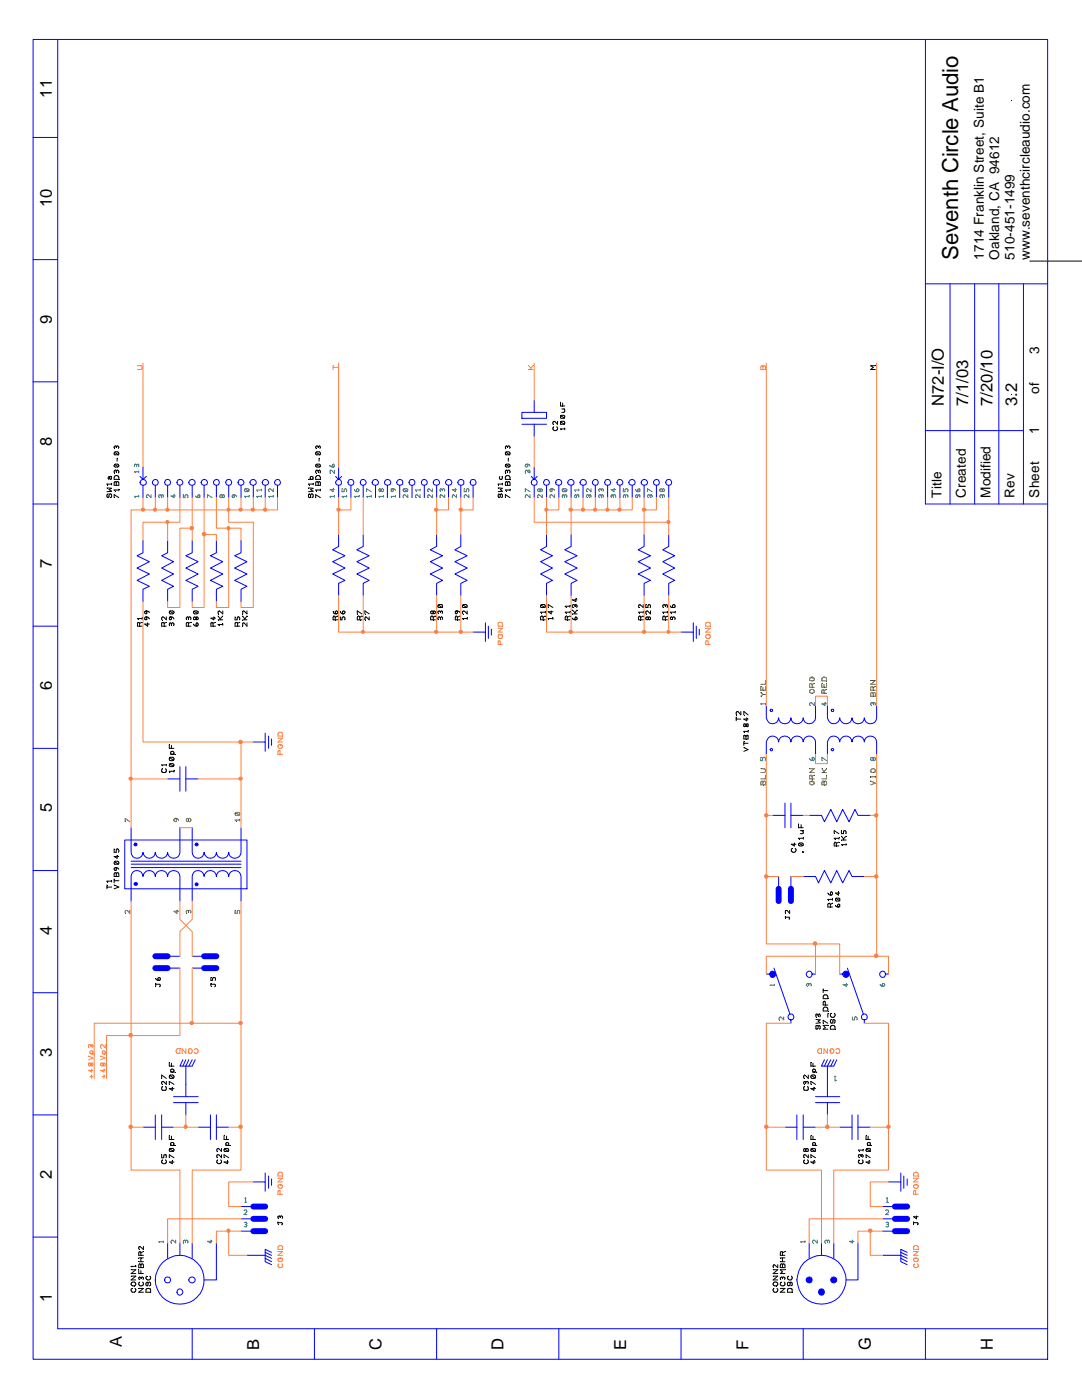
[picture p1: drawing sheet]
<svg xmlns="http://www.w3.org/2000/svg" width="216mm" height="279mm" viewBox="0 0 216 279" stroke-linecap="round" stroke-linejoin="round" font-family="sans-serif">
<defs><g id="words">
<text font-size="4.4" x="191.2" y="51.8" transform="rotate(-90 191.2 51.8)">Seventh Circle Audio</text>
<g font-size="3.3">
<text x="10.3" y="19.5" transform="rotate(-90 10.3 19.5)">11</text>
<text x="10.3" y="41.4" transform="rotate(-90 10.3 41.4)">10</text>
<text x="10.3" y="64.6" transform="rotate(-90 10.3 64.6)">9</text>
<text x="188.3" y="81" transform="rotate(-90 188.3 81)">N72-I/O</text>
<text x="193.2" y="81" transform="rotate(-90 193.2 81)">7/1/03</text>
<text x="198" y="81" transform="rotate(-90 198 81)">7/20/10</text>
<text x="202.9" y="81" transform="rotate(-90 202.9 81)">3.2</text>
<text x="10.3" y="89" transform="rotate(-90 10.3 89)">8</text>
<text x="10.3" y="113.4" transform="rotate(-90 10.3 113.4)">7</text>
<text x="10.3" y="137.8" transform="rotate(-90 10.3 137.8)">6</text>
<text x="10.3" y="162.1" transform="rotate(-90 10.3 162.1)">5</text>
<text x="10.3" y="186.5" transform="rotate(-90 10.3 186.5)">4</text>
<text x="10.3" y="210.9" transform="rotate(-90 10.3 210.9)">3</text>
<text x="10.3" y="235.3" transform="rotate(-90 10.3 235.3)">2</text>
<text x="10.3" y="259.8" transform="rotate(-90 10.3 259.8)">1</text>
<text x="24.3" y="268.9" transform="rotate(-90 24.3 268.9)">A</text>
<text x="51.7" y="269.5" transform="rotate(-90 51.7 269.5)">B</text>
<text x="76.1" y="269.5" transform="rotate(-90 76.1 269.5)">C</text>
<text x="100.5" y="269.5" transform="rotate(-90 100.5 269.5)">D</text>
<text x="125" y="269.5" transform="rotate(-90 125 269.5)">E</text>
<text x="149.4" y="269.5" transform="rotate(-90 149.4 269.5)">F</text>
<text x="173.7" y="269.5" transform="rotate(-90 173.7 269.5)">G</text>
<text x="198.1" y="269.5" transform="rotate(-90 198.1 269.5)">H</text>
</g>
<g font-size="2.7">
<text x="196.3" y="51.8" transform="rotate(-90 196.3 51.8)">1714 Franklin Street, Suite B1</text>
<text x="199.4" y="51.8" transform="rotate(-90 199.4 51.8)">Oakland, CA 94612</text>
<text x="202.4" y="51.8" transform="rotate(-90 202.4 51.8)">510-451-1499</text>
<text x="205.5" y="51.8" transform="rotate(-90 205.5 51.8)">www.seventhcircleaudio.com</text>
<text x="207.3" y="70.7" transform="rotate(-90 207.3 70.7)">3</text>
<text x="207.3" y="78.7" transform="rotate(-90 207.3 78.7)">of</text>
<text x="207.3" y="86.5" transform="rotate(-90 207.3 86.5)">1</text>
<text x="187.9" y="99.3" transform="rotate(-90 187.9 99.3)">Title</text>
<text x="192.7" y="99.3" transform="rotate(-90 192.7 99.3)">Created</text>
<text x="197.6" y="99.3" transform="rotate(-90 197.6 99.3)">Modified</text>
<text x="202.4" y="99.3" transform="rotate(-90 202.4 99.3)">Rev</text>
<text x="207.3" y="99.3" transform="rotate(-90 207.3 99.3)">Sheet</text>
</g>
</g></defs>
<path d="M174.7 73h-1l.5 .3-.5 .4h1" fill="none" stroke="#000" stroke-width=".2"/>
<path d="M174.7 73l.1 .1z" fill="#000"/>
<path d="M32.6 247.6v.4" fill="none" stroke="#408080" stroke-width=".2"/>
<path d="M32.6 247.6l.1 .1z" fill="#408080"/>
<path d="M32.6 247.8h-.9l.1 .2" fill="none" stroke="#408080" stroke-width=".2"/>
<path d="M31.8 248l.1 .1z" fill="#408080"/>
<path d="M35.1 247.5v.6l-.7-.6-.3 .2 .1 .4" fill="none" stroke="#408080" stroke-width=".2"/>
<path d="M34.2 248.1l.1 .1z" fill="#408080"/>
<path d="M37 247.9l.1-.3 .2-.1a.36 .36 0 0 1 .1 .6" fill="none" stroke="#408080" stroke-width=".2"/>
<path d="M37 247.9l.1 .1z" fill="#408080"/>
<path d="M37 247.7l-.2-.2a.36 .36 0 0 0-.1 .6" fill="none" stroke="#408080" stroke-width=".2"/>
<path d="M36.7 248.1v.1z" fill="#408080"/>
<path d="M42.1 247.5v.6l-.7-.4h.9" fill="none" stroke="#408080" stroke-width=".2"/>
<path d="M42.1 247.5l.1 .1z" fill="#408080"/>
<g fill="none" stroke="#00f" stroke-width=".2">
<path d="M33.4 248.1v3M35.9 248.1v2.4M38.4 248.1v3M43.2 248.1v7.3h-2.5"/>
<circle cx="33.5" cy="255.4" r=".6"/>
<circle cx="35.9" cy="255.4" r="4.9"/>
<circle cx="35.9" cy="257.9" r=".6"/>
<circle cx="38.3" cy="255.4" r=".6"/>
</g>
<g fill="none" stroke="#000" stroke-width=".2">
<path d="M26.2 254.7h.9l-.9 .7h.9M26.2 253.4h.9l-.9 .8h.9M26.3 255.9h.5l.3 .5-.3 .2-.5-.1-.1-.1zM26.3 257.1l-.1 .2v.4l.6 .2a.45 .45 0 0 0 .1-.8M27.1 252.6v.2M27.1 252.7h-.9l.1 .1M27.7 257.1h.9l-.9 .8h.9M27.7 253.4v.8h.9M27.7 251.8h.9M27.7 251h.9M27.8 252.3h.2l.1 .2 .3-.3 .1 .1 .1 .7h-.9zM27.9 255.9l-.2 .5 .2 .2h.4l.3-.2-.2-.5"/>
<path d="M28.1 255l.3-.2 .1 .1v.5M28.1 250l-.1-.1h-.2l-.1 .6h.9M28.1 255l-.2-.2-.2 .2 .1 .4M28.1 250v.5M28.1 251v.8M28.1 252.5v.5M28.1 253.6v.6M28.1 255v.2M28.6 248.8v.5l-.7-.5-.2 .1 .1 .4M28.6 249.8l-.5 .2M29.2 257.2h.8l.1 .7h-1zM29.3 254.7a.45 .45 0 0 0 0 .6 .45 .45 0 0 0 .6 0 .45 .45 0 0 0 0-.6"/>
<path d="M29.4 255.9l-.3 .2v.4l.3 .1 .2-.7h.2l.3 .2v.4l-.3 .1"/>
</g>
<g fill="#000">
<path d="M26.2 254.7v.1zM26.2 253.4v.1zM26.3 257.1l.1 .1zM26.3 252.8l.1 .1zM26.8 256.6l.1 .1zM27.1 252.6h.1zM27.7 257.1l.1 .1zM27.7 253.4l.1 .1zM27.7 251.8l.1 .1zM27.7 251l.1 .1zM27.8 255.9h.1zM27.8 255.4h.1z"/>
<path d="M27.8 249.3l.1 .1zM28.1 255.2l.1 .1zM28.1 254.2l.1 .1zM28.1 253l.1 .1zM28.1 251l.1 .1zM28.1 250.5l.1 .1zM28.6 249.8l.1 .1zM29.3 254.7l.1 .1zM29.4 255.9h.1zM30.1 257.9v.1z"/>
</g>
<path d="M160.6 247.6v.4" fill="none" stroke="#408080" stroke-width=".2"/>
<path d="M160.6 247.6l.1 .1z" fill="#408080"/>
<path d="M160.6 247.8h-.8l.1 .2" fill="none" stroke="#408080" stroke-width=".2"/>
<path d="M159.9 248v.1z" fill="#408080"/>
<path d="M163.1 247.5v.6l-.7-.6-.3 .2 .1 .4" fill="none" stroke="#408080" stroke-width=".2"/>
<path d="M162.2 248.1l.1 .1z" fill="#408080"/>
<path d="M165.1 247.9v-.3l.2-.1a.36 .36 0 0 1 .1 .6" fill="none" stroke="#408080" stroke-width=".2"/>
<path d="M165.1 247.9l.1 .1z" fill="#408080"/>
<path d="M165.1 247.7l-.3-.2a.36 .36 0 0 0-.1 .6" fill="none" stroke="#408080" stroke-width=".2"/>
<path d="M164.7 248.1l.1 .1z" fill="#408080"/>
<path d="M170.1 247.5v.6l-.6-.4h.9" fill="none" stroke="#408080" stroke-width=".2"/>
<path d="M170.1 247.5l.1 .1z" fill="#408080"/>
<g fill="none" stroke="#00f" stroke-width=".2">
<path d="M161.5 248.1v3M163.9 248.1v2.4M166.4 248.1v3M171.2 248.1v7.3h-2.4"/>
<circle cx="161.5" cy="255.4" r=".6"/>
<circle cx="163.9" cy="255.4" r="4.9"/>
</g>
<circle cx="161.5" cy="255.4" r=".6" fill="#00f"/>
<circle cx="163.9" cy="257.9" r=".63" fill="none" stroke="#00f" stroke-width=".2"/>
<circle cx="163.9" cy="257.9" r=".63" fill="#00f"/>
<circle cx="166.4" cy="255.4" r=".58" fill="none" stroke="#00f" stroke-width=".2"/>
<circle cx="166.4" cy="255.4" r=".58" fill="#00f"/>
<g fill="none" stroke="#000" stroke-width=".2">
<path d="M114.9 119.5v.6l-.7-.4h.9M27.9 124.4l-.2-.2-.3 .2v.6h1M27.9 124.4v.6M28.4 123.4h-1l.2 .2M28.4 124.2l-.5 .2M28.4 123.3v.3M28.9 122.1l.2-.2 .2 .1v.4h-.3zM29 123.2h.3v.4l-.2 .1-.2-.2zM29.1 121.9l.6 .2 .1 .2M29.1 123.1a.6 .6 0 0 1 .7 .4M29.5 124.3v.7l-.6-.5h.9M32.8 124.4l-.3-.2-.2 .2v.6h.9"/>
<path d="M32.8 124.4v.6M33.2 123.1v.6l-.7-.6-.2 .3v.3M33.2 124.2l-.4 .2M33.8 122.1l.2-.2h.5l.2 .2v.2l-.2 .2h-.5zM33.9 122l.7 .4M34 123.1a.63 .63 0 0 1 .7 .4M34 123.1l.2 .3v.1l-.2 .2-.2-.2zM34.2 124.5l-.1-.1h-.2v.5M34.2 124.5l.3-.2a.36 .36 0 0 1 .1 .6M34.2 124.5v.2M37.6 125v-.7l-.2-.1-.2 .2v.6h.9M37.6 123.5v-.3l-.2-.1-.2 .3 .1 .2"/>
<path d="M37.6 123.4l.2-.3 .2 .1v.4M38.1 124.2l-.5 .2M38.6 124.5a.6 .6 0 0 0 .7 .5M38.7 122h.8v.4M38.7 122v.4h.8M38.7 122l.8 .4M39.1 123.4v.1M39.1 123.4l.2-.3 .2 .3v.1l-.2 .2-.2-.2M39.1 123.4l-.2-.3-.3 .3v.1l.3 .2 .2-.2M39.2 124.4l.1-.1a.35 .35 0 0 1 .2 .3 .35 .35 0 0 1-.2 .4l-.2-.3zM42.5 124.4l-.3-.2-.1 .2v.6h.9M42.5 124.4v.6"/>
<path d="M42.7 123.1v.6l-.6-.3h.9M43 124.2l-.5 .2M43.5 123.7h.9M43.5 122.9l.4 .6M43.9 123.5v.2M44.4 121.9v.6l-.6-.6-.3 .2 .1 .4M44.4 124.5v.3M44.4 124.6h-.9l.2 .2M44.4 122.9l-.5 .6M46.9 123.1v.6h.4l.2-.6 .3 .3v.3M47.4 124.4l-.2-.2-.3 .2v.6h.9M47.4 124.4v.6"/>
<path d="M47.8 124.2l-.4 .2M48.4 123.7h.9M48.4 122.9l.5 .6M48.9 123.5v.2M49.3 121.9v.6l-.7-.6-.2 .1v.5M49.3 124.3v.7l-.7-.7-.2 .1v.6M49.3 122.9l-.4 .6M66.5 122.1l.1 .3 .5 .1M66.9 123.2l-.1-.2h-.3v.7h.9M66.9 123.2v.5M67.4 122.9l-.5 .3M67.9 123.1v.6h.3v-.3l.3-.3 .3 .3-.1 .3"/>
<path d="M67.9 122.1a.6 .6 0 0 0 .7 .4M71.3 122.5v-.6l.9 .6M71.8 123.2l-.3-.3-.1 .1-.1 .7h.9M71.8 123.2v.5M72.2 122.9l-.4 .3M72.8 122.5v-.6l.9 .6M73.7 123.1v.6l-.7-.6-.2 .3 .1 .3M86.4 123.2l-.2-.3-.2 .1-.1 .7h1M86.4 122.1l-.2-.2-.3 .2 .1 .3 .2 .1 .2-.2M86.4 122l.2-.1 .3 .2-.1 .3h-.4zM86.4 123.2v.5M86.9 122.9l-.5 .3"/>
<path d="M87.5 120.7h.6l.2 .2-.1 .3M87.5 120.7v.5h.7M87.5 120.7l.7 .5M87.9 123.4l.2-.3 .2 .3-.1 .2M87.9 122.1l.2-.2 .2 .2-.1 .3M87.9 122.1v.2M87.9 123.4v.1M87.9 123.4l-.3-.3-.1 .1v.4M87.9 122.1l-.3-.2-.1 .1v.4M90.8 122.1l.2-.2 .3 .2-.1 .3-.2 .1zM91 121.9l.5 .1 .3 .3M91.3 123.2l-.1-.2h-.3l-.1 .7h1"/>
<path d="M91.3 123.2v.5M91.8 122.9l-.5 .3M92.4 120.7h.6a.36 .36 0 0 1 .1 .5M92.4 120.7v.5h.7M92.4 120.7l.7 .5M93.2 121.9v.6l-.7-.6-.2 .2 .1 .4M93.2 123.3v.3M93.2 123.4h-.9l.2 .2M107.9 120.7h.7l.2 .2-.1 .3M107.9 120.7v.5h.8M107.9 120.7l.8 .5M108.4 123.2l-.3-.3-.2 .1v.7h.9"/>
<path d="M108.4 123.2v.5M108.8 122.9l-.4 .3M108.8 122.1v.2M108.8 122.2h-.9l.1 .1M109.4 121.2v-.5l.9 .5M110 121.9v.6l-.6-.4h.9M110.3 123.4h-.9l.1 .2M110.3 123.3v.3M113.2 123.7v-.7l-.2-.1-.2 .3v.5h.9M113.7 122.2h-.9l.1 .1M113.7 122.9l-.5 .3M113.7 120.8v.4"/>
<path d="M113.7 122.1v.2M113.7 121h-.9l.1 .2M114.2 123.4l.1 .1 .6 .2M114.2 122.5h.9M114.2 121.8l.5 .5M114.7 120.9v.2M114.7 122.3v.2M114.7 120.9l.2-.2a.36 .36 0 0 1 .2 .5M114.7 120.9l-.2-.2a.36 .36 0 0 0-.2 .5M114.9 123.1l.2 .3v.1l-.2 .2-.2-.2zM115.1 121.8l-.4 .5M127.8 123.2l-.1-.3-.2 .1-.1 .7h1"/>
<path d="M127.8 123.2v.5M128.4 122.2h-1l.2 .1M128.4 120.7v.5l-.7-.5-.3 .2 .1 .3M128.4 122.9l-.6 .3M128.4 122.1v.2M128.9 120.7v.5h.4l.2-.5 .3 .2-.1 .3M129.4 123.2h.3l.1 .3-.3 .2-.1-.1zM129.4 123.4l-.3-.3-.2 .3v.1l.2 .2 .3-.2M129.8 121.9v.6l-.7-.6-.2 .2v.4M132.8 123.2l-.3-.3-.2 .1-.1 .7h1M132.8 120.9l-.3-.2a.36 .36 0 0 0-.2 .5M132.8 120.9v.2"/>
<path d="M132.8 123.2v.5M132.8 120.9l.2-.2 .2 .2-.1 .3M133.2 122.2h-1l.2 .1M133.2 122.9l-.4 .3M133.2 122.1v.2M133.8 120.9l.1 .3h.7a.36 .36 0 0 0-.1-.5 .36 .36 0 0 0-.2 .5M134.2 123.4l.3-.3 .1 .1v.4M134.2 123.4v.1M134.2 123.4l-.3-.3-.1 .3 .1 .2M134.7 122.2h-.9l.1 .1M134.7 122.1v.2M165.2 178.2a.6 .6 0 0 0 .7 .4"/>
<path d="M165.8 178.1l.1-.1a.35 .35 0 0 1 .2 .3 .35 .35 0 0 1-.2 .3l-.2-.2zM166.1 179.4v.3M166.1 179.5h-.9l.2 .2M166.5 166.4v-.6l.9 .6M166.7 179.4l.2-.2h.5l.2 .1v.4l-.7 .1zM166.8 179.3l.8 .4M166.9 168.3l-.3-.2h-.1v.7h.9M166.9 168.3v.5M167.3 178v.6l-.6-.4h.9M167.4 168.1l-.5 .2M167.4 167.2v.3M167.4 167.3h-.9l.1 .2"/>
<path d="M167.9 165.8v.6h.4v-.5l.2-.1 .3 .2-.1 .4M167.9 167.6h.9M167.9 166.9l.4 .5M168.3 167.4v.2M168.8 168.4v.3M168.8 168.6h-.9l.2 .1M168.8 166.9l-.5 .5M165.7 180.5l-.3-.2h-.1l-.1 .7h.9M165.7 180.5v.5M166.1 180.3l-.4 .2M166.7 180.7a.52 .52 0 0 0 .7 .3M167.2 180.5h.4v.4l-.2 .1-.3-.2z"/>
<path d="M154.3 254.7h.9l-.9 .7h.9M154.3 253.4h.9l-.9 .8h.9M154.3 256l.2-.1h.4l.2 .1 .1 .4-.3 .2h-.4l-.2-.2zM154.4 257.1a.45 .45 0 0 0 .1 .8l.6-.2 .1-.4-.2-.2M155.2 252.4v.6l-.8-.6-.1 .2v.4M155.7 257.1h.9l-.9 .8h.9M155.7 251.8h.9M155.7 251h.9M155.9 255.9a.45 .45 0 0 0-.1 .6 .45 .45 0 0 0 .7 0 .45 .45 0 0 0 0-.6M156.1 252.5l.3-.3 .2 .3v.5h-.9l.1-.7h.3v.7M156.1 255l.3-.2 .1 .1v.5M156.1 250.5v-.6l-.1-.1-.3 .2v.5h.9"/>
<path d="M156.1 255.2v-.3l-.1-.1-.3 .2 .1 .4M156.1 251v.8M156.6 253.4h-.9l.4 .4-.4 .4h.9M156.6 249.8l-.5 .2M157.2 257.2h.8l.1 .7h-1zM157.3 254.7l-.2 .2 .1 .4 .6 .1a.45 .45 0 0 0 .1-.7M157.4 255.9l-.3 .2v.4l.3 .1 .2-.1 .2-.6 .3 .2v.4l-.3 .1"/>
<circle cx="67.1" cy="122.2" r=".28"/>
<circle cx="68.6" cy="122.2" r=".28"/>
</g>
<g fill="#000">
<path d="M114.9 119.5h.1zM27.6 123.6l.1 .1zM27.9 125v.1zM28.4 124.2v.1zM28.4 123.3v.1zM29.1 123.1l.1 .1zM29.1 121.9l.1 .1zM29.5 124.3v.1zM32.3 123.7l.1 .1zM32.8 125l.1 .1zM33.2 124.2l.1 .1zM33.9 124.9l.1 .1z"/>
<path d="M33.9 122l.1 .1zM34 123.1v.1zM34.2 124.7l.1 .1zM37.3 123.6v.1zM37.6 125l.1 .1zM37.6 123.5l.1 .1zM38.1 124.2l.1 .1zM38.6 124.5l.1 .1zM38.7 122l.1 .1zM39.1 123.4h.1zM42.5 125l.1 .1zM42.7 123.1l.1 .1z"/>
<path d="M42.9 124.2l.1 .1zM43.5 123.7l.1 .1zM43.5 122.9l.1 .1zM43.6 122.5l.1 .1zM43.7 124.8l.1 .1zM44.4 124.5h.1zM44.4 122.9l.1 .1zM46.9 123.1l.1 .1zM47.4 125l.1 .1zM47.8 124.2l.1 .1zM48.4 125l.1 .1zM48.4 123.7l.1 .1z"/>
<path d="M48.4 122.9l.1 .1zM48.4 122.5l.1 .1zM49.3 122.9l.1 .1zM66.5 122.1v.1zM66.9 123.7l.1 .1zM67.4 122.9l.1 .1zM67.9 123.1l.1 .1zM67.9 122.1l.1 .1zM71.3 122.5l.1 .1zM71.8 123.7l.1 .1zM72.2 122.9l.1 .1zM72.8 122.5l.1 .1z"/>
<path d="M72.9 123.7l.1 .1zM86.4 123.7l.1 .1zM86.4 122.1l.1 .1zM86.9 122.9l.1 .1zM87.5 123.6v.1zM87.5 122.4v.1zM87.5 120.7v.1zM87.9 123.5l.1 .1zM87.9 122.3h.1zM91 121.9l.1 .1zM91.3 123.7l.1 .1zM91.8 122.9l.1 .1z"/>
<path d="M92.4 122.5l.1 .1zM92.4 120.7l.1 .1zM92.5 123.6v.1zM93.2 123.3l.1 .1zM107.9 120.7l.1 .1zM108 122.3l.1 .1zM108.4 123.7l.1 .1zM108.8 122.9l.1 .1zM108.8 122l.1 .1zM109.4 121.2l.1 .1zM109.5 123.6l.1 .1zM110 121.9l.1 .1z"/>
<path d="M110.2 123.3l.1 .1zM112.9 122.3l.1 .1zM112.9 121.2h.1zM113.2 123.7l.1 .1zM113.7 122.9l.1 .1zM113.7 122l.1 .1zM113.7 120.8l.1 .1zM114.2 123.4h.1zM114.2 122.5l.1 .1zM114.2 121.8h.1zM114.3 121.2l.1 .1zM114.7 121.1l.1 .1z"/>
<path d="M115.1 121.8h.1zM127.5 121.2l.1 .1zM127.6 122.3l.1 .1zM127.8 123.7l.1 .1zM128.4 122.9v.1zM128.4 122v.1zM128.9 122.5l.1 .1zM129.4 123.4h.1zM132.3 121.2l.1 .1zM132.4 122.3l.1 .1zM132.8 123.7v.1zM132.8 121.1v.1z"/>
<path d="M133.2 122.9l.1 .1zM133.2 122l.1 .1zM133.8 120.9l.1 .1zM133.9 123.6v.1zM133.9 122.3l.1 .1zM134.2 123.5l.1 .1zM134.7 122l.1 .1zM165.2 178.2l.1 .1zM166.1 179.3l.1 .1zM166.5 166.4v.1zM166.6 167.5l.1 .1zM166.8 179.3l.1 .1z"/>
<path d="M166.9 168.8l.1 .1zM167.3 178l.1 .1zM167.4 168.1h.1zM167.4 167.1l.1 .1zM167.9 167.6l.1 .1zM167.9 166.9l.1 .1zM167.9 165.8l.1 .1zM168.8 168.4l.1 .1zM168.8 166.9l.1 .1zM165.7 181l.1 .1zM166.1 180.3h.1zM166.7 180.7l.1 .1z"/>
<path d="M154.3 254.7v.1zM154.3 253.4v.1zM154.3 257.1l.1 .1zM154.3 253l.1 .1zM154.9 256.6v.1zM155.7 257.1l.1 .1zM155.7 251.8l.1 .1zM155.7 251l.1 .1zM155.8 255.4h.1zM155.9 255.9h.1zM156.1 255.2l.1 .1zM156.1 253l.1 .1z"/>
<path d="M156.1 251l.1 .1zM156.1 250.5l.1 .1zM156.6 253.4l.1 .1zM156.6 249.8l.1 .1zM157.3 254.7l.1 .1zM157.4 255.9h.1zM158.1 257.9l.1 .1z"/>
</g>
<g fill="none" stroke="#00f" stroke-width=".2">
<path d="M28.5 107.9v2.4l-1.2 .6 2.5 1.2-2.5 1.3 2.5 1.2-2.5 1.2 2.5 1.2-1.3 .6v2.5M33.4 107.9v2.4l-1.1 .6 2.3 1.2-2.3 1.3 2.3 1.2-2.3 1.2 2.3 1.2-1.2 .6v2.5M38.4 107.9v2.4l-1.3 .6 2.4 1.2-2.4 1.3 2.4 1.2-2.4 1.2 2.4 1.2-1.1 .6v2.5M43.2 107.9v2.4l-1.2 .6 2.4 1.2-2.4 1.3 2.4 1.2-2.4 1.2 2.4 1.2-1.2 .6v2.5M48.1 107.9v2.4l-1.3 .6 2.5 1.2-2.5 1.3 2.5 1.2-2.5 1.2 2.5 1.2-1.2 .6v2.5M67.6 106.7v2.4l-1.2 .6 2.4 1.2-2.4 1.2 2.4 1.3-2.4 1.2 2.4 1.2-1.2 .6v2.5M72.5 106.7v2.4l-1.3 .6 2.5 1.2-2.5 1.2 2.5 1.3-2.5 1.2 2.5 1.2-1.2 .6v2.5M87.1 106.7v2.4l-1.2 .6 2.4 1.2-2.4 1.2 2.4 1.3-2.4 1.2 2.4 1.2-1.2 .6v2.5M91.9 106.7v2.4l-1.1 .6 2.4 1.2-2.4 1.2 2.4 1.3-2.4 1.2 2.4 1.2-1.3 .6v2.5M109.1 106.7v2.4l-1.2 .6 2.3 1.2-2.3 1.2 2.3 1.3-2.3 1.2 2.3 1.2-1.1 .6v2.5M114 106.7v2.4l-1.3 .6 2.4 1.2-2.4 1.2 2.4 1.3-2.4 1.2 2.4 1.2-1.1 .6v2.5M128.5 106.7v2.4l-1.2 .6 2.5 1.2-2.5 1.2 2.5 1.3-2.5 1.2 2.5 1.2-1.3 .6v2.5"/>
<path d="M133.4 106.7v2.4l-1.2 .6 2.4 1.2-2.4 1.2 2.4 1.3-2.4 1.2 2.4 1.2-1.2 .6v2.5M160.3 174.9h2.4l.6 1.3 1.2-2.5 1.3 2.5 1.2-2.5 1.1 2.5 1.3-2.5 .6 1.2h2.5M161.5 162.7h2.4l.6 1.3 1.3-2.5 1.2 2.5 1.1-2.5 1.3 2.5 1.2-2.5 .6 1.2h2.5"/>
</g>
<path d="M27.7 98.9v.3" fill="none" stroke="#408080" stroke-width=".2"/>
<path d="M27.7 98.9l.1 .1z" fill="#408080"/>
<path d="M27.7 99.1h-.9l.1 .1" fill="none" stroke="#408080" stroke-width=".2"/>
<path d="M26.9 99.1l.1 .1z" fill="#408080"/>
<path d="M30.1 98.7v.6l-.6-.6-.3 .3 .1 .3" fill="none" stroke="#408080" stroke-width=".2"/>
<path d="M29.3 99.3l.1 .1z" fill="#408080"/>
<path d="M32.2 99.1l.1-.4 .3 .3-.1 .2" fill="none" stroke="#408080" stroke-width=".2"/>
<path d="M32.2 99.1l.1 .1z" fill="#408080"/>
<path d="M32.2 99l-.3-.3-.2 .1v.4" fill="none" stroke="#408080" stroke-width=".2"/>
<path d="M31.7 99.2l.1 .1z" fill="#408080"/>
<path d="M34.7 98.7v.6l-.6-.3h1" fill="none" stroke="#408080" stroke-width=".2"/>
<path d="M34.7 98.7l.1 .1z" fill="#408080"/>
<path d="M36.6 98.7v.6h.3v-.3l.3-.3 .3 .3-.1 .3" fill="none" stroke="#408080" stroke-width=".2"/>
<path d="M36.6 98.7l.1 .1z" fill="#408080"/>
<path d="M39 99a.52 .52 0 0 0 .7 .3M39.5 98.8h.4v.4l-.2 .1-.2-.2z" fill="none" stroke="#408080" stroke-width=".2"/>
<path d="M39 99l.1 .1z" fill="#408080"/>
<path d="M41.4 99.3v-.6l.9 .6" fill="none" stroke="#408080" stroke-width=".2"/>
<path d="M41.4 99.3l.1 .1z" fill="#408080"/>
<path d="M44.4 99v.1M44.4 99l-.3-.3-.2 .3v.1l.2 .2 .3-.2M44.4 99l.1-.3 .3 .3v.1l-.3 .2-.1-.2" fill="none" stroke="#408080" stroke-width=".2"/>
<path d="M44.4 99v.1z" fill="#408080"/>
<path d="M46.4 98.8h.3v.4l-.1 .1-.3-.2zM46.6 98.7a.6 .6 0 0 1 .6 .4" fill="none" stroke="#408080" stroke-width=".2"/>
<path d="M46.6 98.7l.1 .1z" fill="#408080"/>
<path d="M49.7 98.9v.3" fill="none" stroke="#408080" stroke-width=".2"/>
<path d="M49.7 98.9l.1 .1z" fill="#408080"/>
<path d="M49.7 99.1h-.9l.1 .1" fill="none" stroke="#408080" stroke-width=".2"/>
<path d="M48.9 99.1l.1 .1z" fill="#408080"/>
<path d="M48.9 97.6h.7v.4M48.9 97.6v.4h.7M48.9 97.6l.7 .4" fill="none" stroke="#408080" stroke-width=".2"/>
<path d="M48.9 97.6v.1z" fill="#408080"/>
<path d="M52.2 98.9v.3" fill="none" stroke="#408080" stroke-width=".2"/>
<path d="M52.1 98.9l.1 .1z" fill="#408080"/>
<path d="M52.2 99.1h-1l.1 .1" fill="none" stroke="#408080" stroke-width=".2"/>
<path d="M51.3 99.1l.1 .1z" fill="#408080"/>
<path d="M52.2 97.6v.4" fill="none" stroke="#408080" stroke-width=".2"/>
<path d="M52.1 97.6l.1 .1z" fill="#408080"/>
<path d="M52.2 97.8h-1l.1 .2" fill="none" stroke="#408080" stroke-width=".2"/>
<path d="M51.3 98h.1z" fill="#408080"/>
<path d="M54.5 98.9v.3" fill="none" stroke="#408080" stroke-width=".2"/>
<path d="M54.5 98.9l.1 .1z" fill="#408080"/>
<path d="M54.5 99.1h-.9l.2 .1" fill="none" stroke="#408080" stroke-width=".2"/>
<path d="M53.8 99.1v.1z" fill="#408080"/>
<path d="M54.5 97.5v.6l-.7-.6-.2 .2 .1 .4" fill="none" stroke="#408080" stroke-width=".2"/>
<path d="M53.7 98.1l.1 .1z" fill="#408080"/>
<path d="M27.7 94v.3" fill="none" stroke="#408080" stroke-width=".2"/>
<path d="M27.7 94l.1 .1z" fill="#408080"/>
<path d="M27.7 94.1h-.9l.1 .2" fill="none" stroke="#408080" stroke-width=".2"/>
<path d="M26.9 94.3l.1 .1z" fill="#408080"/>
<path d="M27.3 93v-.3l.2-.1 .2 .1v.4" fill="none" stroke="#408080" stroke-width=".2"/>
<path d="M27.3 93v.1z" fill="#408080"/>
<path d="M27.3 92.9l-.3-.3-.2 .1v.4" fill="none" stroke="#408080" stroke-width=".2"/>
<path d="M26.8 93.1l.1 .1z" fill="#408080"/>
<g fill="none" stroke="#00f" stroke-width=".2">
<path d="M28.5 93.2v2.5l-.6-.6M28.5 96.9v2.4M29.2 95.1l-.7 .6M31 96.9v2.4M33.4 96.9v2.4M35.9 96.9v2.4M38.4 96.9v2.4M40.7 96.9v2.4M43.2 96.9v2.4M45.6 96.9v2.4M48.1 96.9v2.4M50.5 96.9v2.4"/>
<path d="M52.9 96.9v2.4M55.4 96.9v2.4"/>
<circle cx="28.5" cy="96.3" r=".6"/>
<circle cx="31" cy="96.3" r=".6"/>
<circle cx="33.5" cy="96.3" r=".6"/>
<circle cx="35.9" cy="96.3" r=".58"/>
<circle cx="38.3" cy="96.3" r=".6"/>
<circle cx="40.7" cy="96.3" r=".6"/>
<circle cx="43.2" cy="96.3" r=".6"/>
<circle cx="45.6" cy="96.3" r=".6"/>
<circle cx="48.1" cy="96.3" r=".58"/>
<circle cx="50.5" cy="96.3" r=".6"/>
<circle cx="52.9" cy="96.3" r=".6"/>
<circle cx="55.4" cy="96.3" r=".6"/>
</g>
<g fill="none" stroke="#000" stroke-width=".2">
<path d="M21.3 97.4l1 .1-.5 .2 .5 .3-1 .1M21.6 98.6l-.3 .2v.3l.3 .2 .2-.7h.2l.3 .2v.3l-.3 .2M22 95.1l-.2 .2 .2 .4 .3-.3-.2-.3M22.3 96.4v.4M22.3 96.6h-1l.2 .2M22.3 95.1h-.5a.36 .36 0 0 0-.1 .6M22.8 99.3v-.6l.9 .6M22.9 95.1l.2-.2 .4 .1 .2 .2v.5h-.9zM22.9 90.3v.5h.7M22.9 92.7v.4h.7M22.9 90.3l.6-.1a.36 .36 0 0 1 .1 .6M22.9 92.7h.7v.4"/>
<path d="M22.9 92.7l.7 .4M22.9 90.3l.7 .5M23.2 89.3v-.2l-.2-.1-.2 .2 .1 .3M23.2 94.2v-.3l-.2-.1a.36 .36 0 0 0-.1 .6M23.2 96.4l.3-.3 .2 .3v.5h-.9l.1-.7h.3v.7M23.2 89.2l.3-.2 .1 .1v.4M23.2 94.1l.3-.3a.36 .36 0 0 1 .1 .6M23.4 91.4v.6M23.7 97.6v.4M23.7 97.8h-.9l.1 .2"/>
</g>
<g fill="#000">
<path d="M21.3 97.4l.1 .1zM21.5 98.6h.1zM21.5 96.8l.1 .1zM22 95.1l.1 .1zM22.3 96.4l.1 .1zM22.3 95.1l.1 .1zM22.8 99.3l.1 .1zM22.9 94.4v.1zM22.9 92.7v.1zM22.9 89.5v.1zM22.9 98h.1zM23.2 96.9h.1z"/>
<path d="M23.2 94.2l.1 .1zM23.2 89.3l.1 .1zM23.4 91.4l.1 .1zM23.7 97.6l.1 .1zM23.7 95.7l.1 .1z"/>
</g>
<path d="M66.7 98.9v.3" fill="none" stroke="#408080" stroke-width=".2"/>
<path d="M66.7 98.9l.1 .1z" fill="#408080"/>
<path d="M66.7 99.1h-.8l.1 .1" fill="none" stroke="#408080" stroke-width=".2"/>
<path d="M66 99.1v.1z" fill="#408080"/>
<path d="M66.5 97.5v.6l-.6-.4h.8" fill="none" stroke="#408080" stroke-width=".2"/>
<path d="M66.5 97.5v.1z" fill="#408080"/>
<path d="M69.2 98.9v.3" fill="none" stroke="#408080" stroke-width=".2"/>
<path d="M69.2 98.9l.1 .1z" fill="#408080"/>
<path d="M69.2 99.1h-1l.2 .1" fill="none" stroke="#408080" stroke-width=".2"/>
<path d="M68.4 99.1l.1 .1z" fill="#408080"/>
<path d="M68.2 97.5v.6h.5v-.4l.2-.2 .3 .2-.1 .4" fill="none" stroke="#408080" stroke-width=".2"/>
<path d="M68.2 97.5l.1 .1z" fill="#408080"/>
<path d="M71.6 98.9v.3" fill="none" stroke="#408080" stroke-width=".2"/>
<path d="M71.6 98.9l.1 .1z" fill="#408080"/>
<path d="M71.6 99.1h-.9l.2 .1" fill="none" stroke="#408080" stroke-width=".2"/>
<path d="M70.9 99.1l.1 .1z" fill="#408080"/>
<g fill="none" stroke="#408080" stroke-width=".2">
<path d="M70.7 97.7a.6 .6 0 0 0 .7 .4"/>
<circle cx="71.4" cy="97.8" r=".28"/>
</g>
<path d="M70.7 97.7l.1 .1z" fill="#408080"/>
<path d="M74.1 98.9v.3" fill="none" stroke="#408080" stroke-width=".2"/>
<path d="M74.1 98.9l.1 .1z" fill="#408080"/>
<path d="M74.1 99.1h-.9l.1 .1" fill="none" stroke="#408080" stroke-width=".2"/>
<path d="M73.3 99.1l.1 .1z" fill="#408080"/>
<path d="M73.2 98.1v-.6l.9 .6" fill="none" stroke="#408080" stroke-width=".2"/>
<path d="M73.2 98.1v.1z" fill="#408080"/>
<path d="M76.5 98.9v.3" fill="none" stroke="#408080" stroke-width=".2"/>
<path d="M76.5 98.9l.1 .1z" fill="#408080"/>
<path d="M76.5 99.1h-.9l.2 .1" fill="none" stroke="#408080" stroke-width=".2"/>
<path d="M75.8 99.1l.1 .1z" fill="#408080"/>
<path d="M76 97.7v.2M76 97.7l-.2-.2-.2 .2 .2 .4 .2-.2M76 97.7l.3-.2 .2 .2v.3l-.2 .1-.3-.2" fill="none" stroke="#408080" stroke-width=".2"/>
<path d="M76 97.7l.1 .1z" fill="#408080"/>
<path d="M78.9 98.9v.3" fill="none" stroke="#408080" stroke-width=".2"/>
<path d="M78.9 98.9l.1 .1z" fill="#408080"/>
<path d="M78.9 99.1h-.8v.1" fill="none" stroke="#408080" stroke-width=".2"/>
<path d="M78.1 99.1l.1 .1z" fill="#408080"/>
<path d="M78.1 97.6l.1-.1 .3 .2-.1 .3h-.3zM78.2 97.5a.52 .52 0 0 1 .7 .4" fill="none" stroke="#408080" stroke-width=".2"/>
<path d="M78.2 97.5l.1 .1z" fill="#408080"/>
<path d="M81.4 98.7v.6l-.7-.6-.3 .3 .1 .3" fill="none" stroke="#408080" stroke-width=".2"/>
<path d="M80.5 99.3l.1 .1z" fill="#408080"/>
<path d="M80.5 97.6h.8v.4M80.5 97.6v.4h.8M80.5 97.6l.8 .4" fill="none" stroke="#408080" stroke-width=".2"/>
<path d="M80.5 97.6l.1 .1z" fill="#408080"/>
<path d="M83.8 98.7v.6l-.7-.6-.2 .3 .1 .3" fill="none" stroke="#408080" stroke-width=".2"/>
<path d="M83 99.3l.1 .1z" fill="#408080"/>
<path d="M83.8 97.6v.4" fill="none" stroke="#408080" stroke-width=".2"/>
<path d="M83.8 97.6l.1 .1z" fill="#408080"/>
<path d="M83.8 97.8h-.9l.2 .2" fill="none" stroke="#408080" stroke-width=".2"/>
<path d="M86.3 98.7v.6l-.7-.6-.3 .3 .1 .3" fill="none" stroke="#408080" stroke-width=".2"/>
<path d="M85.4 99.3l.1 .1z" fill="#408080"/>
<path d="M86.3 97.5v.6l-.7-.6-.3 .2 .1 .4" fill="none" stroke="#408080" stroke-width=".2"/>
<path d="M85.4 98.1l.1 .1z" fill="#408080"/>
<path d="M88.7 98.7v.6l-.7-.6-.2 .3 .1 .3" fill="none" stroke="#408080" stroke-width=".2"/>
<path d="M87.9 99.3l.1 .1z" fill="#408080"/>
<path d="M88.2 97.9v-.2l.3-.2 .2 .2-.1 .3" fill="none" stroke="#408080" stroke-width=".2"/>
<path d="M88.2 97.9l.1 .1z" fill="#408080"/>
<path d="M88.2 97.7l-.2-.2-.2 .2 .1 .3" fill="none" stroke="#408080" stroke-width=".2"/>
<path d="M87.9 98l.1 .1z" fill="#408080"/>
<path d="M91.1 98.7v.6l-.7-.6-.1 .3v.3" fill="none" stroke="#408080" stroke-width=".2"/>
<path d="M90.3 99.3v.1z" fill="#408080"/>
<path d="M90.8 97.5v.6l-.5-.4h.8" fill="none" stroke="#408080" stroke-width=".2"/>
<path d="M90.8 97.5l.1 .1z" fill="#408080"/>
<path d="M93.6 98.7v.6l-.7-.6-.3 .3 .1 .3" fill="none" stroke="#408080" stroke-width=".2"/>
<path d="M92.7 99.3l.1 .1z" fill="#408080"/>
<path d="M92.6 97.5v.6h.4v-.4l.3-.2 .3 .2-.1 .4" fill="none" stroke="#408080" stroke-width=".2"/>
<path d="M92.6 97.5l.1 .1z" fill="#408080"/>
<path d="M66.7 93.8v.7l-.7-.7-.1 .1v.6" fill="none" stroke="#408080" stroke-width=".2"/>
<path d="M65.9 94.5l.1 .1z" fill="#408080"/>
<path d="M65.9 92.9a.52 .52 0 0 0 .6 .3M66.4 92.7l.1-.1 .2 .3-.2 .3-.2-.2z" fill="none" stroke="#408080" stroke-width=".2"/>
<path d="M65.8 92.9l.1 .1z" fill="#408080"/>
<g fill="none" stroke="#00f" stroke-width=".2">
<path d="M67.6 93.2v2.5l-.6-.6M67.6 96.9v2.4M68.2 95.1l-.6 .6M70 96.9v2.4M72.5 96.9v2.4M74.9 96.9v2.4M77.3 96.9v2.4M79.2 96a.62 .62 0 0 1 .6-.3 .62 .62 0 0 1 .5 .3v.6a.63 .63 0 0 1-.8 .2 .63 .63 0 0 1-.3-.8zM79.8 96.9v2.4M82.2 96.9v2.4M84.7 96.9v2.4M87.1 96.9v2.4"/>
<path d="M89.5 96.9v2.4M91.4 96a.62 .62 0 0 1 .6-.3 .62 .62 0 0 1 .5 .3v.6a.63 .63 0 0 1-.8 .2 .63 .63 0 0 1-.3-.8zM91.9 96.9v2.4M94.4 96.9v2.4"/>
<circle cx="67.6" cy="96.3" r=".6"/>
<circle cx="70" cy="96.3" r=".6"/>
<circle cx="72.5" cy="96.3" r=".58"/>
<circle cx="74.9" cy="96.3" r=".6"/>
<circle cx="77.3" cy="96.3" r=".6"/>
<circle cx="82.2" cy="96.3" r=".6"/>
<circle cx="84.6" cy="96.3" r=".58"/>
<circle cx="87" cy="96.3" r=".6"/>
<circle cx="89.5" cy="96.3" r=".6"/>
<circle cx="94.4" cy="96.3" r=".6"/>
</g>
<g fill="none" stroke="#000" stroke-width=".2">
<path d="M61.6 97.4l.9 .1-.5 .2 .5 .3-.9 .1M61.6 95.7h.9M61.8 98.6l-.2 .2v.3l.2 .2 .2-.1v-.4l.2-.2 .3 .2v.3l-.3 .2M62.1 95.7l-.2-.3 .2-.3 .3 .1 .1 .1-.3 .4M62.5 96.4v.4M62.5 96.6h-.9l.1 .2M63 99.3v-.6l.9 .6M63.1 90.3v.5h.7M63.1 92.7l.7-.1 .1 .4-.1 .2h-.6l-.2-.2zM63.1 96.2l.1-.1 .3 .3 .3-.3 .1 .3v.5h-.9zM63.1 90.3l.7-.1 .1 .2-.1 .4M63.1 92.7l.7 .4"/>
<path d="M63.1 90.3l.7 .5M63.2 95l.5-.1 .2 .3v.5h-.9v-.5zM63.5 89.2l-.3-.2-.1 .1v.4M63.5 94.1l-.3-.3a.36 .36 0 0 0-.1 .6M63.5 89.2l.3-.2 .1 .2-.1 .3M63.5 94.1l.1-.2h.2v.5M63.5 89.2v.1M63.5 94.1v.1M63.5 96.4v.5M63.7 91.4v.6M63.9 97.6v.4M63.9 97.8h-.9l.2 .2"/>
</g>
<g fill="#000">
<path d="M61.6 97.4v.1zM61.6 95.7v.1zM61.7 96.8l.1 .1zM61.8 98.6h.1zM62.1 95.7v.1zM62.5 96.4l.1 .1zM63 99.3l.1 .1zM63.1 94.4l.1 .1zM63.1 92.7l.1 .1zM63.1 90.3h.1zM63.1 89.5l.1 .1zM63.5 96.9h.1z"/>
<path d="M63.5 94.2l.1 .1zM63.5 89.3l.1 .1zM63.7 91.4l.1 .1zM63.9 97.6l.1 .1zM63.9 95.7l.1 .1z"/>
</g>
<path d="M105.7 98.7v.6l-.6-.6-.3 .3 .1 .3" fill="none" stroke="#408080" stroke-width=".2"/>
<path d="M104.9 99.3l.1 .1z" fill="#408080"/>
<path d="M104.8 98.1v-.6l.9 .6" fill="none" stroke="#408080" stroke-width=".2"/>
<path d="M104.8 98.1l.1 .1z" fill="#408080"/>
<path d="M108.2 98.7v.6l-.7-.6-.2 .3 .1 .3" fill="none" stroke="#408080" stroke-width=".2"/>
<path d="M107.4 99.3v.1z" fill="#408080"/>
<path d="M107.8 97.7v.2M107.8 97.7l-.3-.2-.2 .2 .1 .3 .1 .1 .3-.2M107.8 97.7l.1-.2 .3 .2-.1 .3-.2 .1-.1-.2" fill="none" stroke="#408080" stroke-width=".2"/>
<path d="M107.8 97.7l.1 .1z" fill="#408080"/>
<path d="M110.7 98.7v.6l-.7-.6-.3 .3 .1 .3" fill="none" stroke="#408080" stroke-width=".2"/>
<path d="M109.8 99.3l.1 .1z" fill="#408080"/>
<path d="M109.8 97.6h.4v.4h-.4zM110 97.5l.4 .1 .3 .3" fill="none" stroke="#408080" stroke-width=".2"/>
<path d="M110 97.5l.1 .1z" fill="#408080"/>
<path d="M112.6 99.1l.1-.3 .2-.1 .2 .3-.1 .2" fill="none" stroke="#408080" stroke-width=".2"/>
<path d="M112.6 99.1l.1 .1z" fill="#408080"/>
<path d="M112.6 99l-.2-.3-.2 .3 .1 .2" fill="none" stroke="#408080" stroke-width=".2"/>
<path d="M112.3 99.2l.1 .1z" fill="#408080"/>
<path d="M112.3 97.6l.7 .4M112.4 97.5l.6 .1v.4l-.6 .1-.2-.2z" fill="none" stroke="#408080" stroke-width=".2"/>
<path d="M112.3 97.6l.1 .1z" fill="#408080"/>
<path d="M115.1 99.1v-.3l.2-.1 .2 .1v.4" fill="none" stroke="#408080" stroke-width=".2"/>
<path d="M115.1 99.1v.1z" fill="#408080"/>
<path d="M115.1 99l-.3-.3-.2 .3 .1 .2" fill="none" stroke="#408080" stroke-width=".2"/>
<path d="M114.7 99.2l.1 .1z" fill="#408080"/>
<path d="M115.5 97.6v.4" fill="none" stroke="#408080" stroke-width=".2"/>
<path d="M115.5 97.6l.1 .1z" fill="#408080"/>
<path d="M115.5 97.8h-.9l.1 .2" fill="none" stroke="#408080" stroke-width=".2"/>
<path d="M114.7 98h.1z" fill="#408080"/>
<path d="M117.5 99.1l.1-.3 .2-.1 .1 .3v.2" fill="none" stroke="#408080" stroke-width=".2"/>
<path d="M117.5 99.1l.1 .1z" fill="#408080"/>
<path d="M117.5 99l-.2-.3-.2 .1v.4" fill="none" stroke="#408080" stroke-width=".2"/>
<path d="M117.1 99.2l.1 .1z" fill="#408080"/>
<path d="M117.9 97.5v.6l-.6-.6-.3 .2 .1 .4" fill="none" stroke="#408080" stroke-width=".2"/>
<path d="M117.1 98.1l.1 .1z" fill="#408080"/>
<path d="M120 99.1l.1-.4 .3 .3-.1 .2" fill="none" stroke="#408080" stroke-width=".2"/>
<path d="M120 99.1l.1 .1z" fill="#408080"/>
<path d="M120 99l-.3-.3-.2 .1v.4" fill="none" stroke="#408080" stroke-width=".2"/>
<path d="M119.5 99.2l.1 .1z" fill="#408080"/>
<path d="M120 97.9l.1-.4 .2 .1v.4" fill="none" stroke="#408080" stroke-width=".2"/>
<path d="M120 97.9l.1 .1z" fill="#408080"/>
<path d="M120 97.7l-.3-.2-.2 .1v.4" fill="none" stroke="#408080" stroke-width=".2"/>
<path d="M119.5 98l.1 .1z" fill="#408080"/>
<path d="M122.3 99.1l.1-.3 .2-.1 .3 .3-.1 .2" fill="none" stroke="#408080" stroke-width=".2"/>
<path d="M122.3 99.1l.1 .1z" fill="#408080"/>
<path d="M122.3 99v-.2h-.3v.4" fill="none" stroke="#408080" stroke-width=".2"/>
<path d="M122 99.2l.1 .1z" fill="#408080"/>
<path d="M122.5 97.5v.6l-.6-.4h1" fill="none" stroke="#408080" stroke-width=".2"/>
<path d="M122.5 97.5l.1 .1z" fill="#408080"/>
<path d="M124.8 99.1l.1-.3 .2-.1 .2 .3-.1 .2" fill="none" stroke="#408080" stroke-width=".2"/>
<path d="M124.8 99.1l.1 .1z" fill="#408080"/>
<path d="M124.8 99l-.2-.3-.1 .1v.4" fill="none" stroke="#408080" stroke-width=".2"/>
<path d="M124.5 99.2v.1z" fill="#408080"/>
<path d="M124.4 97.5v.6h.3v-.4l.3-.2 .3 .2-.1 .4" fill="none" stroke="#408080" stroke-width=".2"/>
<path d="M124.4 97.5l.1 .1z" fill="#408080"/>
<path d="M127.3 99.1v-.3l.2-.1 .2 .1v.4" fill="none" stroke="#408080" stroke-width=".2"/>
<path d="M127.3 99.1v.1z" fill="#408080"/>
<path d="M127.3 99l-.3-.3-.2 .3 .1 .2" fill="none" stroke="#408080" stroke-width=".2"/>
<path d="M126.9 99.2l.1 .1z" fill="#408080"/>
<path d="M126.8 97.7l.2 .3 .5 .1M127.3 97.6h.4v.4h-.4z" fill="none" stroke="#408080" stroke-width=".2"/>
<path d="M126.8 97.7l.1 .1z" fill="#408080"/>
<path d="M129.7 99.1l.1-.3 .2-.1 .1 .3-.1 .2" fill="none" stroke="#408080" stroke-width=".2"/>
<path d="M129.7 99.1l.1 .1z" fill="#408080"/>
<path d="M129.7 99l-.2-.3-.2 .1v.4" fill="none" stroke="#408080" stroke-width=".2"/>
<path d="M129.3 99.2l.1 .1z" fill="#408080"/>
<path d="M129.2 98.1v-.6l.9 .6" fill="none" stroke="#408080" stroke-width=".2"/>
<path d="M129.2 98.1l.1 .1z" fill="#408080"/>
<path d="M132.2 99.1l.1-.4 .3 .3-.1 .2" fill="none" stroke="#408080" stroke-width=".2"/>
<path d="M132.2 99.1v.1z" fill="#408080"/>
<path d="M132.2 99l-.3-.3-.2 .1v.4" fill="none" stroke="#408080" stroke-width=".2"/>
<path d="M131.7 99.2l.1 .1z" fill="#408080"/>
<path d="M132.2 97.7v.2M132.2 97.7l-.3-.2-.2 .2v.3l.2 .1 .3-.2M132.2 97.7l.1-.2 .3 .2-.1 .3-.2 .1-.1-.2" fill="none" stroke="#408080" stroke-width=".2"/>
<path d="M132.2 97.7v.1z" fill="#408080"/>
<path d="M105.3 94.2l.1-.3 .2-.1 .1 .3v.3" fill="none" stroke="#408080" stroke-width=".2"/>
<path d="M105.3 94.2l.1 .1z" fill="#408080"/>
<path d="M105.3 94.1l-.2-.3a.36 .36 0 0 0-.2 .6" fill="none" stroke="#408080" stroke-width=".2"/>
<path d="M104.9 94.4l.1 .1z" fill="#408080"/>
<g fill="none" stroke="#408080" stroke-width=".2">
<path d="M105.1 92.6l.5 .1 .1 .3"/>
<circle cx="105.1" cy="92.9" r=".28"/>
</g>
<path d="M105.1 92.6l.1 .1z" fill="#408080"/>
<g fill="none" stroke="#00f" stroke-width=".2">
<path d="M106.6 93.2v2.5l-.6-.6M106.6 96.9v2.4M107.2 95.1l-.6 .6M109.1 96.9v2.4M111.5 96.9v2.4M114 96.9v2.4M116.3 96.9v2.4M118.8 96.9v2.4M121.2 96.9v2.4M123.7 96.9v2.4M126.2 96.9v2.4M128.5 96.9v2.4"/>
<path d="M131 96.9v2.4M133.4 96.9v2.4"/>
<circle cx="106.6" cy="96.3" r=".6"/>
<circle cx="109" cy="96.3" r=".58"/>
<circle cx="111.5" cy="96.3" r=".58"/>
<circle cx="113.9" cy="96.3" r=".6"/>
<circle cx="116.3" cy="96.3" r=".6"/>
<circle cx="118.8" cy="96.3" r=".6"/>
<circle cx="121.3" cy="96.3" r=".6"/>
<circle cx="123.7" cy="96.3" r=".58"/>
<circle cx="126.1" cy="96.3" r=".6"/>
<circle cx="128.5" cy="96.3" r=".6"/>
<circle cx="131" cy="96.3" r=".6"/>
<circle cx="133.4" cy="96.3" r=".6"/>
</g>
<g fill="none" stroke="#000" stroke-width=".2">
<path d="M99.4 97.4l.8 .1-.4 .2 .4 .3-.8 .1M99.6 98.6l-.2 .5 .2 .2 .1-.1 .1-.4 .3-.2 .1 .2v.3l-.1 .2M99.7 95.1a.33 .33 0 0 0 0 .4 .33 .33 0 0 0 .5 .1v-.5M100.2 96.4v.4M100.2 96.6h-.8l.1 .2M100.8 99.3v-.6l1 .6M100.9 92.7v.4h.8M100.9 90.3v.5h.8M100.9 96.2l.2-.1 .2 .3 .2-.3 .2 .1 .1 .7h-1zM100.9 90.3l.6-.1a.36 .36 0 0 1 .2 .6M100.9 92.7h.8v.4M100.9 92.7l.8 .4"/>
<path d="M100.9 90.3l.8 .5M101.1 94.9l.6 .2 .1 .6h-1v-.5zM101.3 89.2l-.2-.2-.2 .1v.4M101.3 94.1l-.2-.3a.36 .36 0 0 0-.2 .6M101.3 89.2l.2-.2 .2 .1v.4M101.3 94.1l.2-.3a.36 .36 0 0 1 .2 .6M101.3 89.2v.1M101.3 94.1v.1M101.3 96.4v.5M101.4 91.4v.6M101.8 97.6v.4M101.8 97.8h-1l.2 .2"/>
</g>
<g fill="#000">
<path d="M99.4 97.4l.1 .1zM99.5 96.8l.1 .1zM99.6 98.6h.1zM100.2 95.1v.1zM100.2 96.4l.1 .1zM100.8 99.3l.1 .1zM100.9 94.4l.1 .1zM100.9 92.7l.1 .1zM100.9 90.3h.1zM100.9 89.5l.1 .1zM101 98h.1zM101.3 94.2v.1z"/>
<path d="M101.3 89.3v.1zM101.4 91.4l.1 .1zM101.8 97.6l.1 .1zM101.8 95.7l.1 .1z"/>
</g>
<path d="M25.9 181.7v.6l-.5-.6h-.3v.6" fill="none" stroke="#808000" stroke-width=".2"/>
<path d="M25.1 182.3v.1z" fill="#808000"/>
<path d="M35.3 181.7v.6l-.6-.4h.9" fill="none" stroke="#808000" stroke-width=".2"/>
<path d="M35.3 181.6l.1 .1z" fill="#808000"/>
<path d="M25 164v-.7l.9 .7" fill="none" stroke="#808000" stroke-width=".2"/>
<path d="M25 164l.1 .1z" fill="#808000"/>
<g fill="none" stroke="#808000" stroke-width=".2">
<path d="M35 163.3a.6 .6 0 0 1 .6 .4"/>
<circle cx="35" cy="163.6" r=".31"/>
</g>
<path d="M35 163.3l.1 .1z" fill="#808000"/>
<path d="M37.6 182l.1-.3h.3v.5" fill="none" stroke="#808000" stroke-width=".2"/>
<path d="M37.6 182l.1 .1z" fill="#808000"/>
<path d="M37.6 181.9v-.2h-.3v.5" fill="none" stroke="#808000" stroke-width=".2"/>
<path d="M37.3 182.2v.1z" fill="#808000"/>
<path d="M46.9 181.7v.6h.4l.1-.6h.4v.6" fill="none" stroke="#808000" stroke-width=".2"/>
<path d="M46.9 181.6l.1 .1z" fill="#808000"/>
<path d="M37.3 163.4h.3v.5l-.2 .1a.36 .36 0 0 1-.1-.6zM37.6 163.6l.2-.3a.35 .35 0 0 1 .3 .4 .35 .35 0 0 1-.3 .3l-.2-.3" fill="none" stroke="#808000" stroke-width=".2"/>
<path d="M37.6 163.6l.1 .1z" fill="#808000"/>
<path d="M47.8 163.5v.3" fill="none" stroke="#808000" stroke-width=".2"/>
<path d="M47.8 163.5l.1 .1z" fill="#808000"/>
<path d="M47.8 163.7h-.9l.2 .1" fill="none" stroke="#808000" stroke-width=".2"/>
<path d="M47.1 163.8l.1 .1z" fill="#808000"/>
<path d="M47 162.2h.8v.4M47 162.2v.4h.8M47 162.2l.8 .4" fill="none" stroke="#808000" stroke-width=".2"/>
<path d="M47 162.2l.1 .1z" fill="#808000"/>
<path d="M26.2 179.8v-4.9a1.19 1.19 0 0 1 1.1-1.2 1.19 1.19 0 0 1 1.2 1.2 1.23 1.23 0 0 1 1.3-1.2 1.23 1.23 0 0 1 1.2 1.2 1.23 1.23 0 0 1 1.2-1.2 1.23 1.23 0 0 1 1.2 1.2 1.23 1.23 0 0 1 1.3-1.2 1.23 1.23 0 0 1 1.2 1.2v4.9M26.2 165.2v4.9a1.19 1.19 0 0 0 1.1 1.2 1.19 1.19 0 0 0 1.2-1.2 1.23 1.23 0 0 0 1.3 1.2 1.23 1.23 0 0 0 1.2-1.2 1.23 1.23 0 0 0 1.2 1.2 1.23 1.23 0 0 0 1.2-1.2 1.23 1.23 0 0 0 1.3 1.2 1.23 1.23 0 0 0 1.2-1.2v-4.9M26.8 176.2h.5v.4h-.5zM38.4 179.8v-4.9a1.19 1.19 0 0 1 1.1-1.2 1.19 1.19 0 0 1 1.2 1.2 1.23 1.23 0 0 1 1.3-1.2 1.23 1.23 0 0 1 1.2 1.2 1.23 1.23 0 0 1 1.2-1.2 1.23 1.23 0 0 1 1.2 1.2 1.23 1.23 0 0 1 1.3-1.2 1.23 1.23 0 0 1 1.2 1.2v4.9M38.4 165.2v4.9a1.19 1.19 0 0 0 1.1 1.2 1.19 1.19 0 0 0 1.2-1.2 1.23 1.23 0 0 0 1.3 1.2 1.23 1.23 0 0 0 1.2-1.2 1.23 1.23 0 0 0 1.2 1.2 1.23 1.23 0 0 0 1.2-1.2 1.23 1.23 0 0 0 1.3 1.2 1.23 1.23 0 0 0 1.2-1.2v-4.9" fill="none" stroke="#00f" stroke-width=".2"/>
<path d="M26.8 176.2h.5v.4h-.5z" fill-rule="evenodd" fill="#00f"/>
<path d="M24.9 167.6h24.4v9.8h-24.4zM26.2 172.5h21.9M26.2 171.9h21.9M26.2 173.1h21.9M26.8 168.3h.5v.4h-.5z" fill="none" stroke="#00f" stroke-width=".2"/>
<path d="M26.8 168.3h.5v.4h-.5z" fill-rule="evenodd" fill="#00f"/>
<path d="M39 176.3h.5v.4h-.5z" fill="none" stroke="#00f" stroke-width=".2"/>
<path d="M39 176.3h.5v.4h-.5z" fill-rule="evenodd" fill="#00f"/>
<path d="M39 168.3h.5v.4h-.5z" fill="none" stroke="#00f" stroke-width=".2"/>
<path d="M39 168.3h.5v.4h-.5z" fill-rule="evenodd" fill="#00f"/>
<g fill="none" stroke="#000" stroke-width=".2">
<path d="M21.3 177h1M21.3 176.6v.8M22.3 175.7v.3M22.3 175.9h-1l.2 .1M22.8 176.6l.9 .4-.9 .4M22.8 175.8h.9M22.8 169.4v.7h.4v-.6l.2-.1 .3 .3-.1 .4M22.8 173.3l.2-.2 .2 .1v.5h-.3zM22.8 175.4v.8M22.9 172v.5h.7M22.9 172l.6-.1a.36 .36 0 0 1 .1 .6M22.9 172l.7 .5"/>
<path d="M23 173.1l.6 .2 .1 .2M23.2 174.4l.3-.2 .2 .2v.5h-.9l.1-.7h.3v.7M23.4 170.7v.6l-.6-.4h.9"/>
</g>
<path d="M21.3 177l.1 .1zM21.3 176.6l.1 .1zM21.5 176l.1 .1zM22.3 175.7l.1 .1zM22.8 176.6l.1 .1zM22.8 175.8l.1 .1zM22.8 175.4l.1 .1zM22.8 169.4l.1 .1zM23 173.1l.1 .1zM23.2 174.9l.1 .1zM23.4 170.7l.1 .1z" fill="#000"/>
<path d="M152.7 138.6h-.5l-.4 .3" fill="none" stroke="#808000" stroke-width=".2"/>
<path d="M151.8 138.9l.1 .1z" fill="#808000"/>
<path d="M151.8 138.2l.4 .4" fill="none" stroke="#808000" stroke-width=".2"/>
<path d="M151.8 138.2l.1 .1z" fill="#808000"/>
<path d="M151.8 137v.8h.9" fill="none" stroke="#808000" stroke-width=".2"/>
<path d="M151.8 137l.1 .1z" fill="#808000"/>
<path d="M152.2 137.2v.6" fill="none" stroke="#808000" stroke-width=".2"/>
<path d="M152.2 137.8h.1z" fill="#808000"/>
<path d="M152.7 137v.8" fill="none" stroke="#808000" stroke-width=".2"/>
<path d="M152.7 137l.1 .1z" fill="#808000"/>
<path d="M152.7 135.8v.8h-.9" fill="none" stroke="#808000" stroke-width=".2"/>
<path d="M152.7 135.8l.1 .1z" fill="#808000"/>
<path d="M152.7 140.4v.2" fill="none" stroke="#408080" stroke-width=".2"/>
<path d="M152.7 140.4l.1 .1z" fill="#408080"/>
<path d="M152.7 140.5h-.9l.2 .1" fill="none" stroke="#408080" stroke-width=".2"/>
<path d="M152 140.6l.1 .1z" fill="#408080"/>
<circle cx="162" cy="137.9" r=".43" fill="none" stroke="#808000" stroke-width=".2"/>
<path d="M162.1 138.3l.1 .1z" fill="#808000"/>
<path d="M162.1 137.2v-.6l-.3-.2-.3 .2v.6h1" fill="none" stroke="#808000" stroke-width=".2"/>
<path d="M162.5 136.4l-.4 .2" fill="none" stroke="#808000" stroke-width=".2"/>
<path d="M162.5 136.4l.1 .1z" fill="#808000"/>
<path d="M161.9 135.1l-.4 .4a.44 .44 0 0 0 .6 .4 .44 .44 0 0 0 .3-.6l-.3-.2v.3" fill="none" stroke="#808000" stroke-width=".2"/>
<path d="M161.9 135.1l.1 .1z" fill="#808000"/>
<path d="M162.5 140.2v.6l-.7-.6a.36 .36 0 0 0-.2 .6" fill="none" stroke="#408080" stroke-width=".2"/>
<path d="M161.6 140.8l.1 .1z" fill="#408080"/>
<path d="M151.9 156l.2-.1 .1 .2 .3-.2 .2 .1v.6h-.9zM152.2 156.1v.5" fill="none" stroke="#808000" stroke-width=".2"/>
<path d="M152.2 156.6l.1 .1z" fill="#808000"/>
<path d="M152.7 154.7v.7h-.9" fill="none" stroke="#808000" stroke-width=".2"/>
<path d="M152.7 154.7l.1 .1z" fill="#808000"/>
<path d="M151.8 153.4h.7l.2 .3v.4l-.9 .1" fill="none" stroke="#808000" stroke-width=".2"/>
<path d="M151.8 153.4l.1 .1z" fill="#808000"/>
<path d="M151.8 151.1v.7h.3v-.4l.3-.3 .3 .3v.4" fill="none" stroke="#408080" stroke-width=".2"/>
<path d="M151.8 151.1l.1 .1z" fill="#408080"/>
<path d="M161.9 155.9l-.3 .1a.44 .44 0 0 0 .3 .7 .44 .44 0 0 0 .6-.5l-.4-.3v.2" fill="none" stroke="#808000" stroke-width=".2"/>
<path d="M161.9 155.9l.1 .1z" fill="#808000"/>
<path d="M162.1 155.4v-.5l-.3-.2-.3 .2v.5h1" fill="none" stroke="#808000" stroke-width=".2"/>
<path d="M162.1 155.4v.1z" fill="#808000"/>
<path d="M162.5 154.7l-.4 .2" fill="none" stroke="#808000" stroke-width=".2"/>
<path d="M162.5 154.7l.1 .1z" fill="#808000"/>
<path d="M161.5 153.4h1l-1 .8h1" fill="none" stroke="#808000" stroke-width=".2"/>
<path d="M161.5 153.4l.1 .1z" fill="#808000"/>
<path d="M161.5 151.4a.6 .6 0 0 0 .7 .4M162.1 151.2l.1-.1a.35 .35 0 0 1 .3 .4 .35 .35 0 0 1-.3 .3l-.1-.1z" fill="none" stroke="#408080" stroke-width=".2"/>
<path d="M161.5 151.4l.1 .1z" fill="#408080"/>
<path d="M164.4 138.3v-.6l-.1-.1-.3 .2v.5h.9" fill="none" stroke="#808000" stroke-width=".2"/>
<path d="M164.4 138.3l.1 .1z" fill="#808000"/>
<path d="M164.9 137.6l-.5 .2" fill="none" stroke="#808000" stroke-width=".2"/>
<path d="M164.9 137.6l.1 .1z" fill="#808000"/>
<path d="M164 136.4v.8h.9" fill="none" stroke="#808000" stroke-width=".2"/>
<path d="M164 136.4l.1 .1z" fill="#808000"/>
<path d="M164.4 136.6v.6" fill="none" stroke="#808000" stroke-width=".2"/>
<path d="M164.4 137.2h.1z" fill="#808000"/>
<path d="M164.9 136.4v.8" fill="none" stroke="#808000" stroke-width=".2"/>
<path d="M164.9 136.4l.1 .1z" fill="#808000"/>
<path d="M164.2 135.2h.6l.1 .3v.4h-.9v-.4z" fill="none" stroke="#808000" stroke-width=".2"/>
<path d="M164.9 135.9l.1 .1z" fill="#808000"/>
<path d="M164.6 140.2v.6l-.6-.3h.9" fill="none" stroke="#408080" stroke-width=".2"/>
<path d="M164.6 140.2l.1 .1z" fill="#408080"/>
<path d="M174.2 138.4l-.2-.2-.3 .2v.5h1l-.1-.6h-.4v.6" fill="none" stroke="#808000" stroke-width=".2"/>
<path d="M174.2 138.9l.1 .1z" fill="#808000"/>
<path d="M174.2 137.8v-.6l-.2-.2-.3 .2v.6h1" fill="none" stroke="#808000" stroke-width=".2"/>
<path d="M174.2 137.8h.1z" fill="#808000"/>
<path d="M174.7 137l-.5 .2" fill="none" stroke="#808000" stroke-width=".2"/>
<path d="M174.7 137l.1 .1z" fill="#808000"/>
<path d="M173.7 135.8h1l-1 .8h1" fill="none" stroke="#808000" stroke-width=".2"/>
<path d="M173.7 135.8l.1 .1z" fill="#808000"/>
<path d="M174.2 140.5v-.2h.4v.4" fill="none" stroke="#408080" stroke-width=".2"/>
<path d="M174.2 140.5l.1 .1z" fill="#408080"/>
<path d="M174.2 140.5l-.2-.3-.2 .1v.4" fill="none" stroke="#408080" stroke-width=".2"/>
<path d="M173.8 140.7l.1 .1z" fill="#408080"/>
<path d="M164.4 156.1l.3-.2 .2 .2v.5h-.9l.1-.6h.3v.6" fill="none" stroke="#808000" stroke-width=".2"/>
<path d="M164.4 156.6l.1 .1z" fill="#808000"/>
<path d="M164.9 154.7v.7h-.9" fill="none" stroke="#808000" stroke-width=".2"/>
<path d="M164.9 154.7l.1 .1z" fill="#808000"/>
<path d="M164 154.2h.9" fill="none" stroke="#808000" stroke-width=".2"/>
<path d="M164 154.2l.1 .1z" fill="#808000"/>
<path d="M164 153.4l.4 .8" fill="none" stroke="#808000" stroke-width=".2"/>
<path d="M164 153.4l.1 .1z" fill="#808000"/>
<path d="M164.9 153.4l-.5 .6" fill="none" stroke="#808000" stroke-width=".2"/>
<path d="M164.9 153.4l.1 .1z" fill="#808000"/>
<path d="M164 151.8v-.7l.9 .7" fill="none" stroke="#408080" stroke-width=".2"/>
<path d="M164 151.8l.1 .1z" fill="#408080"/>
<path d="M173.7 155.9l1 .4-1 .3" fill="none" stroke="#808000" stroke-width=".2"/>
<path d="M173.7 155.9l.1 .1z" fill="#808000"/>
<path d="M174.7 154.9v.3" fill="none" stroke="#808000" stroke-width=".2"/>
<path d="M174.7 154.9h.1z" fill="#808000"/>
<path d="M173.7 155h1" fill="none" stroke="#808000" stroke-width=".2"/>
<path d="M173.7 155l.1 .1z" fill="#808000"/>
<path d="M173.7 154.9v.3" fill="none" stroke="#808000" stroke-width=".2"/>
<path d="M173.7 154.9h.1z" fill="#808000"/>
<circle cx="174.2" cy="153.8" r=".43" fill="none" stroke="#808000" stroke-width=".2"/>
<path d="M174.3 154.2l.1 .1z" fill="#808000"/>
<path d="M174.2 151.2l.2-.1a.35 .35 0 0 1 .3 .4 .35 .35 0 0 1-.3 .3l-.2-.1zM174.2 151.4l-.2-.3a.35 .35 0 0 0-.3 .4 .35 .35 0 0 0 .3 .3l.2-.2" fill="none" stroke="#408080" stroke-width=".2"/>
<path d="M174.2 151.4l.1 .1z" fill="#408080"/>
<g fill="none" stroke="#00f" stroke-width=".2">
<path d="M152.9 140.8v2.5a1.23 1.23 0 0 0 1.2 1.1 1.23 1.23 0 0 0 1.3-1.1 1.23 1.23 0 0 0 1.2 1.1 1.23 1.23 0 0 0 1.2-1.1 1.23 1.23 0 0 0 1.2 1.1 1.23 1.23 0 0 0 1.3-1.1 1.23 1.23 0 0 0 1.2 1.1 1.23 1.23 0 0 0 1.2-1.1v-2.5M152.9 150.5v-2.4a1.23 1.23 0 0 1 1.2-1.2 1.23 1.23 0 0 1 1.3 1.2 1.23 1.23 0 0 1 1.2-1.2 1.23 1.23 0 0 1 1.2 1.2 1.23 1.23 0 0 1 1.2-1.2 1.23 1.23 0 0 1 1.3 1.2 1.23 1.23 0 0 1 1.2-1.2 1.23 1.23 0 0 1 1.2 1.2v2.4M153.8 141.6h.3v.4h-.3zM165.1 140.8v2.5a1.23 1.23 0 0 0 1.2 1.1 1.23 1.23 0 0 0 1.3-1.1 1.23 1.23 0 0 0 1.2 1.1 1.23 1.23 0 0 0 1.2-1.1 1.23 1.23 0 0 0 1.2 1.1 1.23 1.23 0 0 0 1.3-1.1 1.23 1.23 0 0 0 1.2 1.1 1.23 1.23 0 0 0 1.2-1.1v-2.5M165.1 150.5v-2.4a1.23 1.23 0 0 1 1.2-1.2 1.23 1.23 0 0 1 1.3 1.2 1.23 1.23 0 0 1 1.2-1.2 1.23 1.23 0 0 1 1.2 1.2 1.23 1.23 0 0 1 1.2-1.2 1.23 1.23 0 0 1 1.3 1.2 1.23 1.23 0 0 1 1.2-1.2 1.23 1.23 0 0 1 1.2 1.2v2.4M165.9 141.6h.4v.4h-.4z"/>
<circle cx="153.9" cy="149.6" r=".25"/>
<circle cx="166.1" cy="149.6" r=".25"/>
</g>
<g fill="none" stroke="#000" stroke-width=".2">
<path d="M146.9 143.5h.9M146.9 143.1v.7M147.8 142v.7l-.6-.7-.3 .2 .1 .5M148.4 149.2l.9 .4-.9 .3M148.4 148.3h.9M148.4 142.7v-.7l.9 .7M148.4 146.8l.2-.1 .2 .3 .3-.3 .2 .1v.7h-.9zM148.4 148v.8M148.8 144.7l-.2-.3-.2 .1v.4l.2 .1 .2-.1M148.8 144.7l.3-.3 .2 .1v.4l-.2 .1-.3-.1M148.8 144.7v.2M148.8 147v.5"/>
<path d="M149 143.3v.5l-.6-.3h.9M149.3 145.8v.3M149.3 146h-.9l.1 .1"/>
</g>
<path d="M146.9 143.4l.1 .1zM146.9 143.1l.1 .1zM147 142.7h.1zM148.4 149.2l.1 .1zM148.4 148.3l.1 .1zM148.4 148l.1 .1zM148.4 142.7h.1zM148.5 146.1l.1 .1zM148.8 147.5l.1 .1zM148.8 144.7l.1 .1zM149 143.3h.1zM149.3 145.8l.1 .1z" fill="#000"/>
<path d="M48.9 239.9h.2" fill="none" stroke="#408080" stroke-width=".2"/>
<path d="M49.1 239.9l.1 .1z" fill="#408080"/>
<path d="M48.9 239.2l.1-.2v.9" fill="none" stroke="#408080" stroke-width=".2"/>
<path d="M48.9 239.2v.1z" fill="#408080"/>
<path d="M48.7 241.6l.4-.1 .2 .2-.6 .7h.6" fill="none" stroke="#408080" stroke-width=".2"/>
<path d="M48.7 241.6h.1z" fill="#408080"/>
<path d="M48.9 244.3h.2l.2 .3-.2 .3-.3-.1" fill="none" stroke="#408080" stroke-width=".2"/>
<path d="M48.9 244.3l.1 .1z" fill="#408080"/>
<path d="M48.8 244h.4l.1 .2-.2 .1" fill="none" stroke="#408080" stroke-width=".2"/>
<path d="M48.8 244l.1 .1z" fill="#408080"/>
<path d="M48.1 240.8h2.4M48.1 243.2h2.4M48.1 245.7h2.4" fill="none" stroke="#00f" stroke-width=".2"/>
<path d="M50.5 240.8h2.4M50.5 243.2h2.4M50.5 245.7h2.4" fill="none" stroke="#00f" stroke-width="1.2"/>
<path d="M55.5 244h.7l.2 .3-.2 .1M55.5 243.8v.5M55.9 243v-.3h-.2l-.2 .1v.4M55.9 242.8l.2-.1h.2v.5" fill="none" stroke="#000" stroke-width=".2"/>
<path d="M55.5 243.8v.1zM55.5 243.2h.1zM55.9 243l.1 .1z" fill="#000"/>
<path d="M176.9 239.9h.3" fill="none" stroke="#408080" stroke-width=".2"/>
<path d="M177.2 239.9l.1 .1z" fill="#408080"/>
<path d="M176.9 239.2l.1-.2v.9" fill="none" stroke="#408080" stroke-width=".2"/>
<path d="M176.9 239.2l.1 .1z" fill="#408080"/>
<path d="M176.7 241.6h.6v.3l-.6 .5h.6" fill="none" stroke="#408080" stroke-width=".2"/>
<path d="M176.7 241.6h.1z" fill="#408080"/>
<path d="M177 244.3l.3 .1v.4h-.5" fill="none" stroke="#408080" stroke-width=".2"/>
<path d="M177 244.3v.1z" fill="#408080"/>
<path d="M176.8 244h.5v.3h-.2" fill="none" stroke="#408080" stroke-width=".2"/>
<path d="M176.8 244l.1 .1z" fill="#408080"/>
<g fill="none" stroke="#00f" stroke-width=".2">
<path d="M106.6 79.8v2.5M104.1 82.3h5v1.2h-5zM104.1 84.7h5M106.6 84.7v2.4M33.4 155.4h2.5M35.9 153v4.9M37.1 153v4.9M37.1 155.4h2.4M154.2 162.7h2.4M156.6 160.3v4.9M157.8 160.3v4.9M157.8 162.7h2.5"/>
<path d="M50.5 235.9h2.4v1.8M52.9 234.1v1.8M53.6 234.7v2.5M54.2 235.3v1.3M177.3 235.9h2.4v1.8M179.7 234.1v1.8M180.3 234.7v2.5M181 235.3v1.3M176.1 240.8h2.5M176.1 243.2h2.5M176.1 245.7h2.5"/>
</g>
<path d="M178.6 240.8h2.4M178.6 243.2h2.4M178.6 245.7h2.4" fill="none" stroke="#00f" stroke-width="1.2"/>
<g fill="none" stroke="#000" stroke-width=".2">
<path d="M110.5 85.2a.45 .45 0 0 0 0 .6 .45 .45 0 0 0 .6 0 .45 .45 0 0 0 0-.6M111.3 84.1v.6l-.7-.6-.3 .2 .1 .4M111.8 83l.7-.1 .2 .2-.1 .3M111.8 84.2l.7-.1 .2 .2-.1 .4M111.8 80.3v.7h.9M111.8 83v.4h.8M111.8 84.2v.5h.8M111.8 84.2l.8 .5M111.8 83l.8 .4M112.1 81.6h.6M112.3 80.4v.6M112.5 81.6l.2 .3-.1 .3-.5 .1"/>
<path d="M112.7 85.4v.4M112.7 85.6h-.9l.1 .2M32.4 153.4l-.1 .5 .3 .3 .5-.1 .1-.4-.2-.3M33.2 152.7h-.9l.1 .1M33.2 152.6v.2M33.8 148.6v.8h.9M33.9 151.2l.6-.1a.36 .36 0 0 1 .1 .6M33.9 152.5h.7v.4M33.9 152.5l-.1 .2 .2 .3 .6-.1M33.9 151.2l-.1 .4 .2 .2 .6-.1M33.9 152.5l.7 .4M33.9 151.2l.7 .5"/>
<path d="M34 150.5h.9M34.2 148.8v.6M34.3 150.5h-.2a.32 .32 0 0 1 .1-.5 .32 .32 0 0 1 .4 0 .32 .32 0 0 1 0 .5h-.1M34.7 153.8v.3M34.7 153.9h-.9l.2 .2M158.1 169.3a.45 .45 0 0 0-.1 .7 .45 .45 0 0 0 .7 0 .45 .45 0 0 0 0-.7M158.5 168.2v.6l-.6-.3h.9M159.3 164.4v.8h1M159.4 168.3h.8v.4M159.4 168.3v.4h.8M159.4 168.3l.8 .4M159.7 165.8h.6"/>
<path d="M159.9 164.6v.6M160 165.8a.36 .36 0 0 1 .2 .6h-.5M160.2 169.9v.2zM160.3 167.2v.3M160.3 167.3h-1l.2 .2M182.3 244h.7l.2 .3-.2 .1M182.3 243.8v.5M182.9 242.7v.5l-.6-.4h.9"/>
</g>
<g fill="#000">
<path d="M110.4 84.7l.1 .1zM110.5 85.2l.1 .1zM111.8 84.2h.1zM111.8 83l.1 .1zM111.8 80.3h.1zM111.9 85.8l.1 .1zM112.3 81l.1 .1zM112.5 81.6l.1 .1zM112.7 85.4l.1 .1zM112.7 81.6l.1 .1zM32.4 153.4l.1 .1zM32.4 152.8l.1 .1z"/>
<path d="M33.2 152.6l.1 .1zM33.8 148.6l.1 .1zM33.9 154.1l.1 .1zM33.9 152.5l.1 .1zM33.9 151.2l.1 .1zM34.2 149.4h.1zM34.5 150.5v.1zM34.7 153.8h.1zM34.9 150.5l.1 .1zM158.1 169.3l.1 .1zM158.5 168.2l.1 .1zM159.3 164.4l.1 .1z"/>
<path d="M159.4 168.3l.1 .1zM159.5 167.5l.1 .1zM159.9 165.2v.1zM160 165.8l.1 .1zM160.3 170l.1 .1zM160.3 167.1l.1 .1zM160.3 165.8l.1 .1zM182.3 243.8l.1 .1zM182.3 244.3h.1zM182.9 242.7h.1z"/>
</g>
<path d="M156.4 202.9v.6l-.7-.6-.3 .3 .1 .3" fill="none" stroke="#408080" stroke-width=".2"/>
<path d="M155.5 203.5l.1 .1z" fill="#408080"/>
<path d="M154.5 196.4v.3" fill="none" stroke="#408080" stroke-width=".2"/>
<path d="M154.5 196.4l.1 .1z" fill="#408080"/>
<path d="M154.5 196.6h-.8l.1 .1" fill="none" stroke="#408080" stroke-width=".2"/>
<path d="M153.8 196.7v.1z" fill="#408080"/>
<path d="M161.4 196.7l.1-.4h.1l.3 .2-.1 .3" fill="none" stroke="#408080" stroke-width=".2"/>
<path d="M161.4 196.6l.1 .1z" fill="#408080"/>
<path d="M161.4 196.5v-.2h-.4v.5" fill="none" stroke="#408080" stroke-width=".2"/>
<path d="M161 196.8h.1z" fill="#408080"/>
<path d="M170.1 202.9v.6h.4v-.5l.2-.1 .3 .3-.1 .3" fill="none" stroke="#408080" stroke-width=".2"/>
<path d="M170.1 202.9l.1 .1z" fill="#408080"/>
<path d="M168.9 196.3v.5l-.7-.3h1" fill="none" stroke="#408080" stroke-width=".2"/>
<path d="M168.9 196.3h.1z" fill="#408080"/>
<g fill="none" stroke="#408080" stroke-width=".2">
<path d="M175.6 196.5l.1 .2 .6 .1"/>
<circle cx="176.3" cy="196.6" r=".28"/>
</g>
<path d="M175.6 196.5l.1 .1z" fill="#408080"/>
<g fill="none" stroke="#00f" stroke-width=".2">
<path d="M6.6 7.9h202.4v263.4h-202.4zM11.5 7.9v257.3h197.5M184.7 7.9v92.7h24.3M6.6 27.4h4.9M6.6 51.8h4.9M184.7 56.6h24.3M189.6 56.6v44M194.5 56.6v44M199.3 56.6v44M204.2 56.6v44M6.6 76.2h4.9M184.7 85.9h19.5"/>
<path d="M6.6 100.6h4.9M6.6 125h4.9M94.4 126.2h2.5v1.8M96.9 124.3v1.9M97.5 125v2.4M98 125.6v1.1M135.9 126.2h2.4v1.8M138.3 124.3v1.9M138.9 125v2.4M139.5 125.6v1.1M6.6 149.4h4.9M50.5 148.1h2.4v1.8"/>
<path d="M52.9 146.3v1.8M53.6 146.9v2.5M54.2 147.5v1.3M6.6 173.7h4.9M155.4 174.9v2.5M157.8 174.9v2.5M6.6 198.1h4.9M33.4 190.8h2.5M33.4 193.2h2.5M38.4 190.8h2.3M38.4 193.2h2.3M152.9 194.4h.7l.2-.5a.63 .63 0 0 1 1 .5 .63 .63 0 0 1-1 .6l-.2-.6"/>
<path d="M154.4 193.2l3.2 9.2M162.1 194.4l-.3-.5a.63 .63 0 0 0-.9 .5 .63 .63 0 0 0 .9 .6l.3-.6h.6M167.6 194.4h.5a.63 .63 0 0 1 .8-.6 .63 .63 0 0 1 .5 .8 .63 .63 0 0 1-.9 .4l-.4-.6M169.1 193.2l3.2 9.2M176.7 194.4l-.3-.5a.63 .63 0 0 0-.9 .5 .63 .63 0 0 0 .9 .6l.3-.6h.6M34.6 218.9h4.9M36.5 211.5l-.6 1.3h2.5l.5-1.3M37.1 211.5l-.6 1.3M37.7 211.5l-.6 1.3v6.1M38.4 211.5l-.7 1.3M157.8 203.5h.4a.6 .6 0 0 0 .1-.9 .6 .6 0 0 0-.9 0 .6 .6 0 0 0 .1 .9h.3v.7M162.7 218.9h4.9"/>
<path d="M165.1 216.4v2.5M172.5 203.5h.3a.6 .6 0 0 0 .1-.9 .6 .6 0 0 0-.9 0 .6 .6 0 0 0 .1 .9h.4v.7M6.6 222.5h4.9M28.5 225h2.5M31 222.5v4.9M32.3 222.5v4.9M32.3 225h2.3M34.6 220h4.9M37.1 220v2.5M39.5 225h2.5M42 222.5v4.9M43.2 225h2.4"/>
<path d="M43.2 222.5v4.9M156.6 225h2.4M159 222.5v4.9M160.3 222.5v4.9M160.3 225h2.4M162.7 220h4.9M165.1 220v2.5M167.6 225h2.4M170 222.5v4.9M171.2 225h2.5M171.2 222.5v4.9M6.6 246.9h4.9"/>
<path d="M49.3 250.5h3.6l1.3 .6M52.9 251.1l1.3 .7M52.9 249.9l1.3 .6M54.2 249.9l-1.3-.6v2.5l1.3 .6M176.1 250.5h3.6l1.3 .6M179.7 251.1l1.3 .7M179.7 249.9l1.3 .6M181 249.9l-1.3-.6v2.5l1.3 .6M38.4 265.2v6.1M62.7 265.2v6.1M87.1 265.2v6.1M111.5 265.2v6.1"/>
<path d="M135.9 265.2v6.1M160.3 265.2v6.1M184.7 265.2v6.1"/>
</g>
<path d="M155.4 177.4v2.4M157.8 177.4v2.4M31 190.8h2.4M31 193.2h2.4M40.7 190.8h2.5M40.7 193.2h2.5M154.2 194.4v.1M168.8 194.4v.1" fill="none" stroke="#00f" stroke-width="1.2"/>
<g fill="none" stroke="#000" stroke-width=".2">
<path d="M205.5 52.1h10.4M31.1 196.4h.7l.2 .3-.2 .2M31.1 195.3l.4 .4h.2M31.1 196.3v.5M42.1 196.4h.7l.2 .3-.2 .2M42.1 195.1v.6h.3l.1-.5 .3-.1a.36 .36 0 0 1 .1 .6M42.1 196.3v.5M156.7 183h.8v.5M156.7 182.9v.4M157.6 181.7v.6l-.5-.6h-.4v.6M164.3 197.4v.7M164.3 197.7h.9"/>
<path d="M164.3 198.7l.2-.2 .5 .1 .2 .3v.4h-.9zM32.3 215.2v-.7l.9 .7M32.4 216.8l-.1 .3 .1 .5 .7-.1 .1-.4-.2-.3M33.2 215.8v.6l-.7-.6-.2 .2v.4M33.8 212v.8h.9M33.8 216.4v-.6l.9 .6M33.9 214.6l-.1 .4 .2 .2 .6-.1M33.9 214.6l.6-.1a.36 .36 0 0 1 .1 .6M33.9 214.6l.7 .5M34 214h.9M34.2 212.2v.6M34.3 214l-.2-.1a.32 .32 0 0 1 .1-.5 .32 .32 0 0 1 .4 0 .32 .32 0 0 1 0 .5l-.1 .1"/>
<path d="M34.4 217v.6l-.6-.3h.9M160.5 216.8l-.1 .3 .1 .5 .7-.1 .1-.4-.2-.3M160.8 216l.2-.2 .2 .1v.4M160.8 216l-.3-.2-.1 .2v.3M160.8 216v.2M161.3 214.5v.7l-.8-.7-.1 .3v.4M161.8 212v.8h.9M161.8 216.4v-.6l.9 .6M161.9 214.6l.6-.1a.36 .36 0 0 1 .1 .6M161.9 214.6a.36 .36 0 0 0 .2 .6l.5-.1M161.9 214.6l.7 .5M162.1 214h.9"/>
<path d="M162.2 212.2v.6M162.3 214l-.2-.3 .2-.3h.3l.1 .2-.2 .4M162.4 217v.6l-.6-.3h.9M162.8 203.5h.9l-.5 .3 .5 .3-.9 .1M163 204.6l-.2 .1v.6h.4l.1-.6 .2-.1 .2 .3v.3l-.2 .2M163.2 202.6l.3-.2 .2 .2-.1 .3M163.2 202.6v.2M163.2 202.6l-.2-.2h-.2v.5M164.3 204.2v-.6l.9 .6M164.3 201.2l.2-.2 .5 .1 .2 .2v.5h-.9zM164.7 200.6v-.6l-.2-.2-.2 .2v.6h.9M165.2 204.6h-.9l.4 .5-.4 .3h.9"/>
<path d="M165.2 202.3v.7M165.8 204.8l.2-.2 .5 .1 .1 .3v.4h-.9zM165.9 202.3a.45 .45 0 0 0-.1 .6 .45 .45 0 0 0 .7 0 .45 .45 0 0 0 0-.6M165.9 203.5l-.2 .2v.3l.2 .2 .3-.2v-.5h.3l.1 .5-.2 .2M32.3 230.5v.6h.4l.1-.6h.3v.6M32.4 231.5l-.1 .5 .3 .2h.3l.3-.2-.2-.5M33.8 231.1v-.6l.9 .6M33.8 226.7v.7h.9M33.9 229.3v.5h.7M33.9 229.3l.6-.1a.36 .36 0 0 1 .1 .6M33.9 229.3l.7 .5M34 228.6h.9"/>
<path d="M34.2 226.7v.7M34.3 228.6l-.2-.1a.32 .32 0 0 1 .1-.4 .32 .32 0 0 1 .4 0 .32 .32 0 0 1 0 .4l-.1 .1M34.4 231.6v.6l-.6-.3h.9M43.4 231.5a.45 .45 0 0 0 0 .6 .45 .45 0 0 0 .7 0 .45 .45 0 0 0-.1-.6M44.2 230.5v.6l-.5-.6h-.4v.6M44.2 229.2v.6l-.7-.6-.2 .2v.4M44.7 226.7v.7h.9M44.7 231.1v-.6l.9 .6M44.8 229.3l.6-.1a.36 .36 0 0 1 .2 .6M44.8 229.3v.5h.8M44.8 229.3l.8 .5M45 228.6h.9"/>
<path d="M45.2 226.7v.7M45.3 228.6l-.3-.3 .3-.3 .3 .3-.2 .3M45.4 231.6v.6l-.7-.3h.9M160.5 231.5l-.1 .5 .2 .2h.4l.3-.2-.2-.5M160.8 229.4l-.3-.2-.1 .2v.4h.3l.1-.2M160.8 229.4l.2-.2a.36 .36 0 0 1 .2 .6h-.3l-.1-.2M160.8 229.4v.2M161.3 230.5v.6l-.6-.6h-.3v.6M161.8 226.7v.7h.9M161.8 231.1v-.6l.9 .6M161.9 229.3l.6-.1a.36 .36 0 0 1 .1 .6M161.9 229.3v.5h.7"/>
<path d="M161.9 229.3l.7 .5M162.1 228.6h.9M162.2 226.7v.7M162.3 228.6l-.2-.3 .2-.3 .3 .1 .1 .2-.2 .3M162.4 231.6v.6l-.6-.3h.9M171.4 231.5l-.1 .5 .3 .2h.4l.2-.2-.2-.5M171.8 230.6l-.1-.1h-.3v.5M171.8 230.6l.1-.1h.2v.5M171.8 230.6v.2M172.2 229.4v.3M172.2 229.5h-.9l.1 .2M172.8 226.7v.7h.9"/>
<path d="M172.8 231.1v-.6l.9 .6M172.9 229.3h.8v.5M172.9 229.3v.5h.8M172.9 229.3l.8 .5M173.1 228.6h.8M173.2 226.7v.7M173.3 228.6l-.2-.3a.36 .36 0 0 1 .6-.2v.4l-.2 .1M173.4 231.6v.6l-.6-.3h.9"/>
<circle cx="31.7" cy="195.4" r=".28"/>
</g>
<g fill="#000">
<path d="M201.8 20.1v.1zM31.1 196.3h.1zM31.1 196.8h.1zM31.1 195.3l.1 .1zM42.1 196.3h.1zM42.1 196.8h.1zM42.1 195.1l.1 .1zM156.7 182.9l.1 .1zM156.7 183.3l.1 .1zM156.7 182.3l.1 .1zM164.3 197.7v.1zM165.2 199.3l.1 .1z"/>
<path d="M32.3 215.2v.1zM32.3 216.4l.1 .1zM32.4 216.8l.1 .1zM33.8 216.4l.1 .1zM33.8 212l.1 .1zM33.9 214.6l.1 .1zM34.2 212.8l.1 .1zM34.4 217l.1 .1zM34.9 214h.1zM160.4 216.3l.1 .1zM160.4 215.2l.1 .1zM160.5 216.8l.1 .1z"/>
<path d="M160.8 216.2h.1zM161.8 216.4l.1 .1zM161.8 212l.1 .1zM161.9 214.6l.1 .1zM162.2 212.8l.1 .1zM162.4 217l.1 .1zM162.5 214h.1zM162.8 203.5h.1zM162.8 202.9l.1 .1zM162.9 214h.1zM163 204.6l.1 .1zM163.2 202.8l.1 .1z"/>
<path d="M164.3 204.2v.1zM164.7 200.6l.1 .1zM165.2 204.6l.1 .1zM165.2 202.3l.1 .1zM165.2 201.8h.1zM165.9 202.3v.1zM165.9 203.5h.1zM166.6 205.4l.1 .1zM32.4 231.5l.1 .1zM33.8 231.1h.1zM33.8 226.7h.1zM33.9 229.3l.1 .1z"/>
<path d="M34.2 227.4l.1 .1zM34.4 231.6l.1 .1zM34.5 228.6v.1zM34.9 228.6l.1 .1zM43.3 231.1h.1zM43.3 229.8l.1 .1zM43.4 231.5l.1 .1zM44.7 231.1h.1zM44.7 226.7h.1zM44.8 229.3l.1 .1zM45.2 227.4l.1 .1zM45.3 231.6l.1 .1z"/>
<path d="M45.4 228.6l.1 .1zM45.9 228.6l.1 .1zM160.4 231.1h.1zM160.5 231.5l.1 .1zM160.8 229.4l.1 .1zM161.8 231.1h.1zM161.8 226.7h.1zM161.9 229.3l.1 .1zM162.2 227.4l.1 .1zM162.4 231.6l.1 .1zM162.5 228.6l.1 .1zM162.9 228.6l.1 .1z"/>
<path d="M171.4 231v.1zM171.4 231.5l.1 .1zM171.4 229.7l.1 .1zM171.8 230.8l.1 .1zM172.2 229.4h.1zM172.8 231.1h.1zM172.8 226.7h.1zM172.9 229.3l.1 .1zM173.2 227.4l.1 .1zM173.4 231.6l.1 .1zM173.5 228.6l.1 .1zM173.9 228.6l.1 .1z"/>
</g>
<path d="M166.5 214.8h.3" fill="none" stroke="#408080" stroke-width=".2"/>
<path d="M166.5 214.8l.1 .1z" fill="#408080"/>
<path d="M166.6 214.8v.9l.2-.1" fill="none" stroke="#408080" stroke-width=".2"/>
<path d="M166.8 215.6h.1z" fill="#408080"/>
<path d="M164.5 211.5l-.6 1.3h2.5l.6-1.3M165.1 211.5l-.6 1.3M165.8 211.5l-.7 1.3v3.6M166.4 211.5l-.6 1.3" fill="none" stroke="#00f" stroke-width=".2"/>
<g fill="#ff8040" stroke="#ff8040" stroke-width=".2">
<circle cx="67.6" cy="101.7" r=".33"/>
<circle cx="92" cy="101.7" r=".33"/>
<circle cx="87" cy="101.7" r=".33"/>
<circle cx="109" cy="101.7" r=".31"/>
<circle cx="113.9" cy="101.7" r=".33"/>
<circle cx="116.3" cy="101.7" r=".33"/>
<circle cx="123.6" cy="101.7" r=".33"/>
<circle cx="121.2" cy="101.7" r=".31"/>
<circle cx="118.7" cy="101.7" r=".31"/>
<circle cx="128.5" cy="101.7" r=".33"/>
<circle cx="133.4" cy="104.2" r=".31"/>
<circle cx="33.4" cy="104.2" r=".31"/>
<circle cx="38.3" cy="105.4" r=".35"/>
<circle cx="40.7" cy="106.6" r=".35"/>
<circle cx="45.6" cy="105.4" r=".33"/>
<circle cx="50.5" cy="101.7" r=".33"/>
<circle cx="52.9" cy="101.7" r=".33"/>
<circle cx="48" cy="101.7" r=".33"/>
<circle cx="45.6" cy="101.7" r=".31"/>
<circle cx="30.9" cy="101.7" r=".31"/>
<circle cx="33.4" cy="101.7" r=".31"/>
<circle cx="28.5" cy="101.7" r=".33"/>
<circle cx="26.1" cy="155.4" r=".33"/>
</g>
<g fill="none" stroke="#ff8040" stroke-width=".2">
<path d="M28.5 99.3v2.5M31 99.3v2.5M33.4 99.3v2.5M35.9 99.3v4.9h-2.5M38.4 99.3v8.6M40.7 99.3v7.4M43.2 99.3v6.1h2.4M45.6 99.3v4.9h4.9v17h-2.4v-1.1M48.1 99.3v2.5M50.5 99.3v2.5M52.9 99.3v2.5M55.4 99.3v2.5h-2.5"/>
<path d="M67.6 99.3v7.4M70 99.3v2.5h-2.4M72.5 99.3v7.4M87.1 99.3v7.4M89.5 99.3v2.5h-2.4M91.9 99.3v7.4M94.4 99.3v2.5h-2.5M106.6 99.3v4.9h26.8M109.1 99.3v7.4M111.5 99.3v2.5h-2.4M114 99.3v7.4M116.3 99.3v2.5"/>
<path d="M118.8 99.3v2.5M121.2 99.3v2.5M123.7 99.3v2.5M126.2 99.3v2.5h-2.5M128.5 99.3v7.4M131 99.3v2.5h-2.5M133.4 99.3v7.4M28.5 101.8h-2.3v53.6M28.5 101.8h24.4M33.4 104.2h-4.9v3.7M33.4 104.2v3.7M38.4 105.4h-2.5v15.8h-2.5v-1.1"/>
<path d="M40.7 106.7h2.5v1.2M40.7 106.7v14.5h-2.3v-1.1M45.6 105.4h2.5v2.5M45.6 105.4v15.8h-2.4v-1.1M114 101.8h9.7M26.2 155.4v9.8M26.2 155.4h7.2M20.7 214.5v.7"/>
</g>
<path d="M20.7 214.5l.1 .1z" fill="#ff8040"/>
<path d="M20.4 214.9h.6" fill="none" stroke="#ff8040" stroke-width=".2"/>
<path d="M20.4 214.9l.1 .1z" fill="#ff8040"/>
<path d="M20.7 213.4v.6l-.6-.4h.9" fill="none" stroke="#ff8040" stroke-width=".2"/>
<path d="M20.7 213.4h.1z" fill="#ff8040"/>
<path d="M20.6 212.3v.2M20.6 212.3l-.1-.1h-.3a.36 .36 0 0 0 .1 .6l.3-.3M20.6 212.3l.1-.1h.2a.36 .36 0 0 1-.2 .6l-.1-.3" fill="none" stroke="#ff8040" stroke-width=".2"/>
<path d="M20.6 212.3l.1 .1z" fill="#ff8040"/>
<path d="M20.1 210.7l.9 .5-.9 .3" fill="none" stroke="#ff8040" stroke-width=".2"/>
<path d="M20.1 210.7l.1 .1z" fill="#ff8040"/>
<path d="M20.4 210.3h.9" fill="none" stroke="#ff8040" stroke-width=".2"/>
<path d="M21.3 210.3v.1z" fill="#ff8040"/>
<circle cx="20.7" cy="210" r=".3" fill="none" stroke="#ff8040" stroke-width=".2"/>
<path d="M20.7 210.3l.1 .1z" fill="#ff8040"/>
<path d="M21 208.4v.7l-.7-.7-.2 .3 .1 .4" fill="none" stroke="#ff8040" stroke-width=".2"/>
<path d="M20.2 209.1v.1z" fill="#ff8040"/>
<g fill="#ff8040" stroke="#ff8040" stroke-width=".2">
<circle cx="26.1" cy="206.6" r=".35"/>
<circle cx="26.1" cy="224.9" r=".35"/>
<circle cx="38.3" cy="204.2" r=".33"/>
</g>
<path d="M26.2 179.8v45.2M35.9 193.2v13.5h-14.6v8.5M18.3 214.5v.7M26.2 225v8.5h9.7v14.6M26.2 225h2.3" fill="none" stroke="#ff8040" stroke-width=".2"/>
<path d="M18.3 214.5l.1 .1z" fill="#ff8040"/>
<path d="M17.9 214.9h.6" fill="none" stroke="#ff8040" stroke-width=".2"/>
<path d="M17.9 214.9l.1 .1z" fill="#ff8040"/>
<path d="M18.3 213.4v.6l-.6-.4h.8" fill="none" stroke="#ff8040" stroke-width=".2"/>
<path d="M18.3 213.4h.1z" fill="#ff8040"/>
<path d="M18.1 212.3v.2M18.1 212.3l-.1-.1h-.3v.5l.2 .1 .2-.3M18.1 212.3l.1-.1h.3v.1l-.1 .5-.3-.3" fill="none" stroke="#ff8040" stroke-width=".2"/>
<path d="M18.1 212.3l.1 .1z" fill="#ff8040"/>
<path d="M17.7 210.7l.8 .5-.8 .3" fill="none" stroke="#ff8040" stroke-width=".2"/>
<path d="M17.7 210.7l.1 .1z" fill="#ff8040"/>
<path d="M17.9 210.3h.9" fill="none" stroke="#ff8040" stroke-width=".2"/>
<path d="M18.8 210.3l.1 .1z" fill="#ff8040"/>
<path d="M18 209.8l.4-.1 .1 .2-.1 .4a.34 .34 0 0 1-.5-.4z" fill="none" stroke="#ff8040" stroke-width=".2"/>
<path d="M18.4 210.3l.1 .1z" fill="#ff8040"/>
<path d="M18.1 208.9l.1-.4 .2-.1 .1 .3v.3" fill="none" stroke="#ff8040" stroke-width=".2"/>
<path d="M18.1 208.9l.1 .1z" fill="#ff8040"/>
<path d="M18.1 208.7l-.2-.3-.2 .1v.5" fill="none" stroke="#ff8040" stroke-width=".2"/>
<path d="M17.7 209l.1 .1z" fill="#ff8040"/>
<g fill="#ff8040" stroke="#ff8040" stroke-width=".2">
<circle cx="48" cy="204.2" r=".33"/>
<circle cx="48" cy="224.9" r=".35"/>
</g>
<path d="M35.9 165.2h2.5M48.1 179.8v45.2M38.4 193.2v11M38.4 204.2h-19.6v11M38.4 204.2h9.7M45.6 225h2.5M48.1 225v8.5h-9.7v14.6M48.1 243.2h-14.7v4.9M182.5 252.2a.45 .45 0 0 0-.1 .7 .45 .45 0 0 0 .7 0 .45 .45 0 0 0-.1-.7" fill="none" stroke="#ff8040" stroke-width=".2"/>
<path d="M182.5 252.2v.1z" fill="#ff8040"/>
<path d="M182.6 251l-.2 .1a.45 .45 0 0 0 .4 .7 .45 .45 0 0 0 .3-.7l-.3-.1v.2" fill="none" stroke="#ff8040" stroke-width=".2"/>
<path d="M182.6 251l.1 .1z" fill="#ff8040"/>
<path d="M182.3 249.8h.9l-.9 .7h.9" fill="none" stroke="#ff8040" stroke-width=".2"/>
<path d="M182.3 249.8l.1 .1z" fill="#ff8040"/>
<path d="M182.3 248.8a.54 .54 0 0 1 .9 0v.5h-.9z" fill="none" stroke="#ff8040" stroke-width=".2"/>
<path d="M183.2 249.3l.1 .1z" fill="#ff8040"/>
<circle cx="173.6" cy="245.6" r=".35" fill="#ff8040" stroke="#ff8040" stroke-width=".2"/>
<path d="M55.6 252.2a.45 .45 0 0 0 0 .7 .45 .45 0 0 0 .6 0 .45 .45 0 0 0 0-.7" fill="none" stroke="#ff8040" stroke-width=".2"/>
<path d="M55.6 252.2l.1 .1z" fill="#ff8040"/>
<path d="M55.8 251l-.3 .1a.45 .45 0 0 0 .4 .7 .45 .45 0 0 0 .4-.7l-.3-.1v.2" fill="none" stroke="#ff8040" stroke-width=".2"/>
<path d="M55.8 251l.1 .1z" fill="#ff8040"/>
<path d="M55.5 249.8h.9l-.9 .7h.9" fill="none" stroke="#ff8040" stroke-width=".2"/>
<path d="M55.5 249.8v.1z" fill="#ff8040"/>
<path d="M55.6 248.7a.52 .52 0 0 1 .8 .1v.5h-.9v-.5z" fill="none" stroke="#ff8040" stroke-width=".2"/>
<path d="M56.4 249.3l.1 .1z" fill="#ff8040"/>
<circle cx="45.6" cy="245.6" r=".33" fill="#ff8040" stroke="#ff8040" stroke-width=".2"/>
<path d="M38.8 209.5a.45 .45 0 0 1 .6-.1 .45 .45 0 0 1 0 .7 .45 .45 0 0 1-.6 0" fill="none" stroke="#ff8040" stroke-width=".2"/>
<path d="M38.8 210.1h.1z" fill="#ff8040"/>
<path d="M37.8 209.7h-.2v-.2a.45 .45 0 0 1 .6-.1 .45 .45 0 0 1 0 .7 .45 .45 0 0 1-.6 0v-.2" fill="none" stroke="#ff8040" stroke-width=".2"/>
<path d="M37.6 209.9l.1 .1z" fill="#ff8040"/>
<path d="M37.1 209.3v.9l-.8-.9v.9" fill="none" stroke="#ff8040" stroke-width=".2"/>
<path d="M36.3 210.2l.1 .1z" fill="#ff8040"/>
<path d="M35.2 209.5l.2-.2h.5v.9h-.5a.52 .52 0 0 1-.2-.7z" fill="none" stroke="#ff8040" stroke-width=".2"/>
<path d="M35.9 209.3l.1 .1z" fill="#ff8040"/>
<path d="M166.8 209.5l.1-.1a.45 .45 0 0 1 .6 .1 .45 .45 0 0 1-.1 .6 .45 .45 0 0 1-.6 0" fill="none" stroke="#ff8040" stroke-width=".2"/>
<path d="M166.8 210.1h.1z" fill="#ff8040"/>
<path d="M165.9 209.7h-.3l.3-.4a.47 .47 0 0 1 .5 .5 .47 .47 0 0 1-.5 .4l-.3-.3" fill="none" stroke="#ff8040" stroke-width=".2"/>
<path d="M165.6 209.9l.1 .1z" fill="#ff8040"/>
<path d="M165.1 209.3v.9l-.7-.9v.9" fill="none" stroke="#ff8040" stroke-width=".2"/>
<path d="M164.3 210.2l.1 .1z" fill="#ff8040"/>
<path d="M163.2 209.5l.3-.2h.4v.9h-.4l-.3-.1z" fill="none" stroke="#ff8040" stroke-width=".2"/>
<path d="M163.9 209.3l.1 .1z" fill="#ff8040"/>
<g fill="none" stroke="#ff8040" stroke-width=".2">
<path d="M105.5 73.7h.8M152.9 150.5v24.4M162.7 150.5v1.9h2.4v-1.9M162.7 140.8v-1.9h2.4v1.9M174.9 150.5v40.3M152.9 174.9v13.5h9.8M152.9 162.7h1.3M152.9 174.9h2.5M157.8 174.9h2.5M160.3 162.7h1.2M172.5 174.9h2.4M173.7 162.7h1.2"/>
<path d="M162.7 188.4h4.9v6M162.7 188.4v6M174.9 190.8h-22v3.6M174.9 190.8h2.4v3.6M45.6 245.7h-2.4v2.4M45.6 245.7v4.8h3.7M45.6 245.7h2.5M173.7 245.7h-2.5v2.4M173.7 245.7v4.8h2.4M173.7 245.7h2.4M176.1 243.2h-14.6v4.9"/>
</g>
<g fill="#ff8040" stroke="#ff8040" stroke-width=".2">
<circle cx="152.9" cy="162.7" r=".35"/>
<circle cx="152.9" cy="174.9" r=".35"/>
<circle cx="162.6" cy="188.3" r=".35"/>
<circle cx="174.8" cy="162.7" r=".35"/>
<circle cx="174.8" cy="174.9" r=".35"/>
<circle cx="174.8" cy="190.7" r=".35"/>
</g>
<path d="M105.5 73.7l.1 .1z" fill="#ff8040"/>
<path d="M105.5 73l.4 .5v.2" fill="none" stroke="#ff8040" stroke-width=".2"/>
<path d="M105.5 73l.1 .1z" fill="#ff8040"/>
<path d="M106.3 73l-.4 .5" fill="none" stroke="#ff8040" stroke-width=".2"/>
<path d="M106.3 73l.1 .1z" fill="#ff8040"/>
<path d="M66.5 73.3h.9M106.6 72.5v7.3" fill="none" stroke="#ff8040" stroke-width=".2"/>
<path d="M66.5 73.3v.1z" fill="#ff8040"/>
<path d="M66.5 73v.7" fill="none" stroke="#ff8040" stroke-width=".2"/>
<path d="M66.5 73v.1z" fill="#ff8040"/>
<path d="M27.4 73h.7l.3 .2-.1 .5h-.9M67.6 72.5v20.7" fill="none" stroke="#ff8040" stroke-width=".2"/>
<path d="M27.4 73l.1 .1z" fill="#ff8040"/>
<path d="M28.5 72.5v20.7M55.9 238.3v-.6l-.2-.1-.2 .2v.5h.9" fill="none" stroke="#ff8040" stroke-width=".2"/>
<path d="M55.9 238.3l.1 .1z" fill="#ff8040"/>
<path d="M55.8 236.4l-.3 .2a.47 .47 0 0 0 .4 .6 .47 .47 0 0 0 .5-.6l-.4-.2v.2" fill="none" stroke="#ff8040" stroke-width=".2"/>
<path d="M55.8 236.4l.1 .1z" fill="#ff8040"/>
<path d="M55.5 235.1h.9l-.9 .8h.9" fill="none" stroke="#ff8040" stroke-width=".2"/>
<path d="M55.5 235.1v.1z" fill="#ff8040"/>
<path d="M55.6 234h.6l.2 .3v.4h-.9v-.4z" fill="none" stroke="#ff8040" stroke-width=".2"/>
<path d="M56.4 234.7l.1 .1z" fill="#ff8040"/>
<path d="M182.7 238.3v-.6l-.2-.1-.2 .2v.5h.9" fill="none" stroke="#ff8040" stroke-width=".2"/>
<path d="M182.7 238.3l.1 .1z" fill="#ff8040"/>
<path d="M182.6 236.4l-.3 .2a.47 .47 0 0 0 .5 .6 .47 .47 0 0 0 .4-.6l-.3-.2-.1 .2" fill="none" stroke="#ff8040" stroke-width=".2"/>
<path d="M182.6 236.4l.1 .1z" fill="#ff8040"/>
<path d="M182.3 235.1h.9l-.9 .8h.9" fill="none" stroke="#ff8040" stroke-width=".2"/>
<path d="M182.3 235.1l.1 .1z" fill="#ff8040"/>
<path d="M182.5 234h.5l.2 .3v.4h-.9v-.4z" fill="none" stroke="#ff8040" stroke-width=".2"/>
<path d="M183.2 234.7l.1 .1z" fill="#ff8040"/>
<g fill="#ff8040" stroke="#ff8040" stroke-width=".2">
<circle cx="48" cy="155.4" r=".33"/>
<circle cx="48" cy="148.1" r=".35"/>
<circle cx="72.4" cy="126.1" r=".31"/>
<circle cx="87" cy="126.1" r=".33"/>
<circle cx="92" cy="126.1" r=".33"/>
<circle cx="113.9" cy="126.1" r=".33"/>
<circle cx="128.5" cy="126.1" r=".33"/>
<circle cx="133.4" cy="126.1" r=".31"/>
</g>
<path d="M141.3 128.6v-.5l-.2-.3-.3 .3v.5h.9" fill="none" stroke="#ff8040" stroke-width=".2"/>
<path d="M141.3 128.6l.1 .1z" fill="#ff8040"/>
<path d="M141.1 126.7h-.2l-.1 .4 .3 .3h.4a.45 .45 0 0 0 .1-.7h-.2v.1" fill="none" stroke="#ff8040" stroke-width=".2"/>
<path d="M141.1 126.7h.1z" fill="#ff8040"/>
<path d="M140.8 125.4h.9l-.9 .8h.9" fill="none" stroke="#ff8040" stroke-width=".2"/>
<path d="M140.8 125.4l.1 .1z" fill="#ff8040"/>
<path d="M140.9 124.3h.7l.1 .7h-.9z" fill="none" stroke="#ff8040" stroke-width=".2"/>
<path d="M141.7 125l.1 .1z" fill="#ff8040"/>
<path d="M99.8 128.6v-.5l-.2-.3-.2 .3v.5h.8" fill="none" stroke="#ff8040" stroke-width=".2"/>
<path d="M99.8 128.6l.1 .1z" fill="#ff8040"/>
<path d="M99.7 126.7h-.2l-.1 .2 .1 .4h.7v-.6h-.3v.1" fill="none" stroke="#ff8040" stroke-width=".2"/>
<path d="M99.4 125.4h.8l-.8 .8h.8" fill="none" stroke="#ff8040" stroke-width=".2"/>
<path d="M99.4 125.4l.1 .1z" fill="#ff8040"/>
<path d="M99.5 124.3h.7v.7h-.8z" fill="none" stroke="#ff8040" stroke-width=".2"/>
<path d="M100.2 125l.1 .1z" fill="#ff8040"/>
<path d="M55.9 150.5v-.6l-.2-.1-.2 .2v.5h.9" fill="none" stroke="#ff8040" stroke-width=".2"/>
<path d="M55.9 150.5l.1 .1z" fill="#ff8040"/>
<path d="M55.8 148.6l-.3 .2a.47 .47 0 0 0 .4 .6 .47 .47 0 0 0 .5-.6l-.4-.2v.2" fill="none" stroke="#ff8040" stroke-width=".2"/>
<path d="M55.8 148.6l.1 .1z" fill="#ff8040"/>
<path d="M55.5 147.3h.9l-.9 .8h.9" fill="none" stroke="#ff8040" stroke-width=".2"/>
<path d="M55.5 147.3v.1z" fill="#ff8040"/>
<path d="M55.6 146.2h.6l.2 .3v.4h-.9v-.4z" fill="none" stroke="#ff8040" stroke-width=".2"/>
<path d="M56.4 146.9l.1 .1z" fill="#ff8040"/>
<g fill="none" stroke="#ff8040" stroke-width=".2">
<path d="M151.9 73.1l.2-.1 .1 .2 .3-.2 .2 .1v.6h-.9zM152.2 73.2v.5M67.6 118.9v7.3h4.9M72.5 118.9v7.3M87.1 118.9v7.3M91.9 118.9v7.3M109.1 118.9v7.3h4.9M114 118.9v7.3M128.5 118.9v7.3M133.4 118.9v7.3M28.5 120.1v28h19.6M72.5 126.2h21.9"/>
<path d="M114 126.2h21.9M39.5 155.4h8.6M48.1 148.1v17.1M48.1 148.1h2.4M50.5 235.9h-4.9v4.9h2.5M177.3 235.9h-3.6v4.9h2.4"/>
</g>
<path d="M152.2 73.7l.1 .1z" fill="#ff8040"/>
<g fill="none" stroke="#ff8040" stroke-width=".2">
<path d="M152.9 72.5v68.3M174.9 72.5v68.3M106.6 87.1v6.1M35.9 179.8v3.7l2.5 2.4v4.9M38.4 179.8v3.7l-2.5 2.4v4.9M157.8 204.2h-4.9v20.8M172.5 204.2h4.8v20.8M34.6 225h4.9M37.1 222.5v2.5M152.9 225v8.5h11v14.6M152.9 225h3.7M162.7 225h4.9"/>
<path d="M165.1 222.5v2.5M173.7 225h3.6M177.3 225v8.5h-10.9v14.6"/>
</g>
<g fill="#ff8040" stroke="#ff8040" stroke-width=".2">
<circle cx="152.9" cy="224.9" r=".35"/>
<circle cx="177.3" cy="224.9" r=".35"/>
<circle cx="37" cy="224.9" r=".33"/>
<circle cx="165.1" cy="224.9" r=".35"/>
</g>
<use href="#words"/>
</svg>
